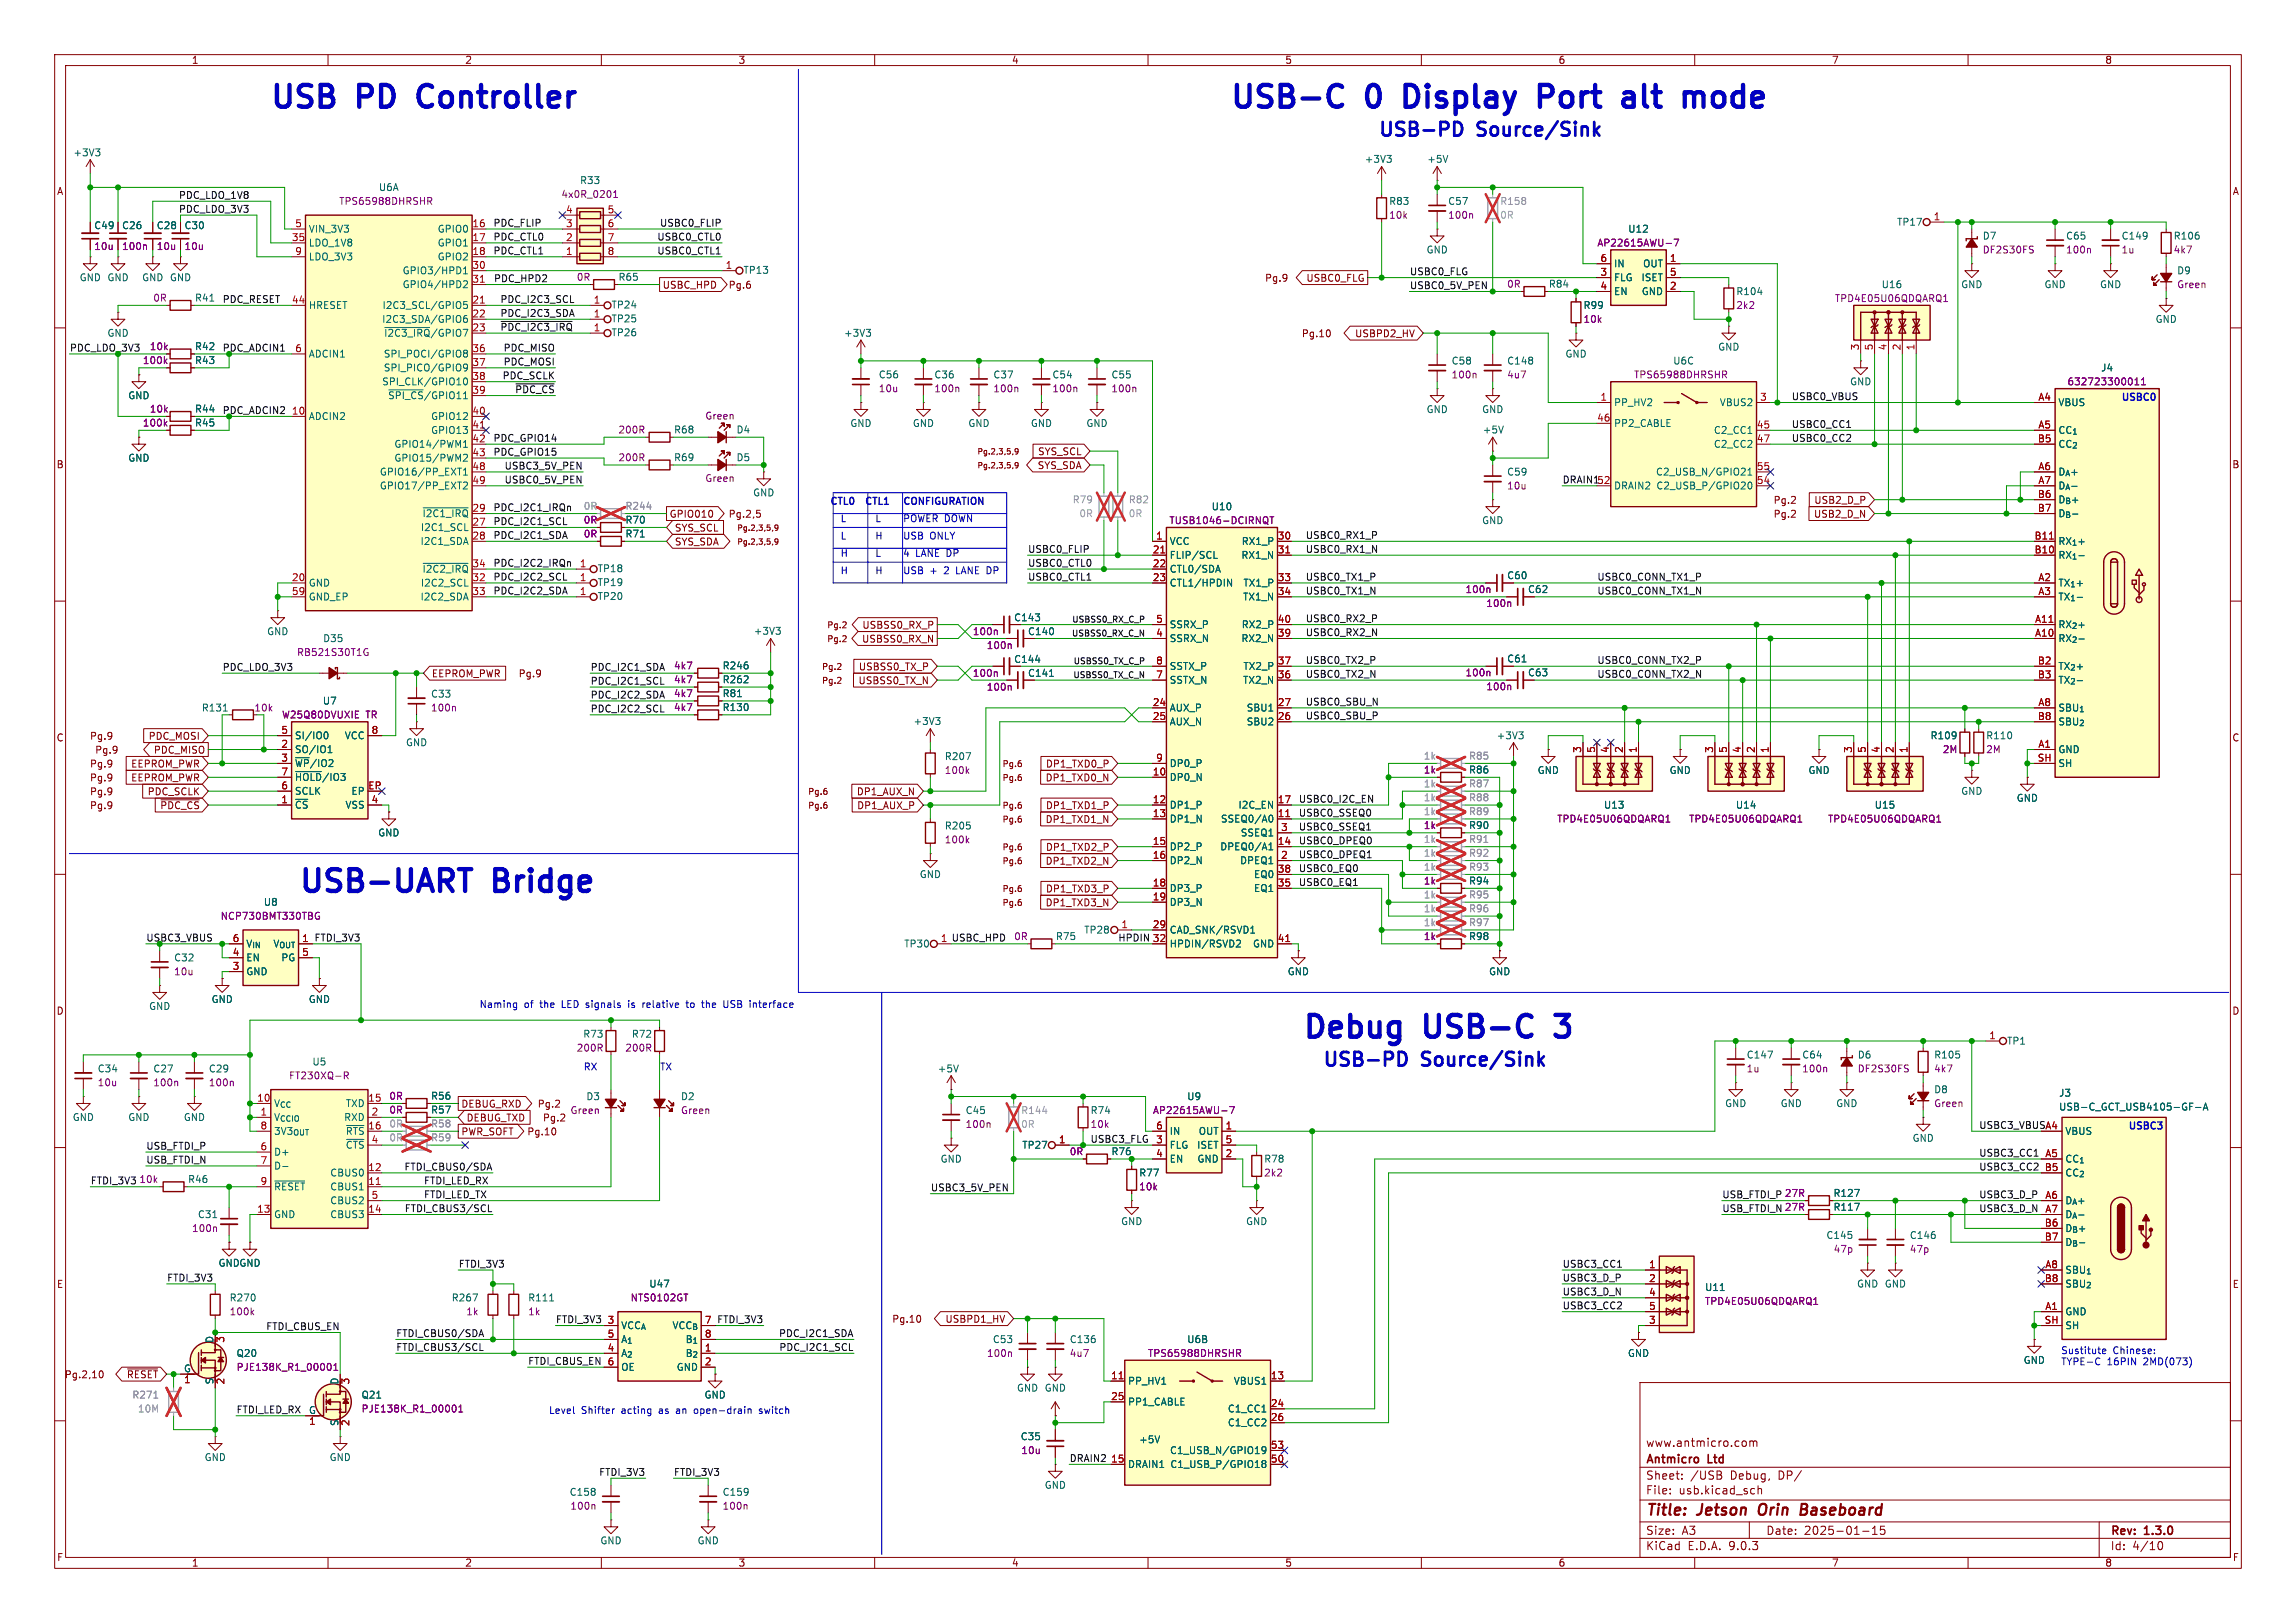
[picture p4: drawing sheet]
<svg xmlns="http://www.w3.org/2000/svg" width="420mm" height="297mm" viewBox="0 0 420 297" stroke-linecap="round" stroke-linejoin="round" font-family="sans-serif">
<defs><g id="words">
<g font-size="5.6" fill="#0000c2">
<text x="48.6" y="20.1">USB</text>
<text x="65.3" y="20.1">PD</text>
<text x="77.9" y="20.1">Controller</text>
<text x="224.8" y="20.1">USB-C</text>
<text x="250.4" y="20.1">0</text>
<text x="258.8" y="20.1">Display</text>
<text x="285" y="20.1">Port</text>
<text x="302" y="20.1">alt</text>
<text x="314.7" y="20.1">mode</text>
<text x="53.9" y="163.6">USB-UART</text>
<text x="90.2" y="163.6">Bridge</text>
<text x="237.5" y="190.2">Debug</text>
<text x="260.5" y="190.2">USB-C</text>
<text x="286.1" y="190.2">3</text>
</g>
<g font-size="3.5" fill="#0000c2">
<text x="251.7" y="25.2">USB-PD</text>
<text x="270.2" y="25.2">Source/Sink</text>
<text x="241.5" y="195.3">USB-PD</text>
<text x="260" y="195.3">Source/Sink</text>
</g>
<g font-size="2.8" fill="#840000">
<text x="301" y="277.9">Title:</text>
<text x="310.6" y="277.9">Jetson</text>
<text x="322.6" y="277.9">Orin</text>
<text x="331" y="277.9">Baseboard</text>
</g>
<g font-size="2.1" fill="#840000">
<text x="301" y="268.2">Antmicro</text>
<text x="301" y="265">www.antmicro.com</text>
<text x="312.5" y="268.2">Ltd</text>
<text x="301" y="273.7">File:</text>
<text x="301" y="271">Sheet:</text>
<text x="307.1" y="273.7">usb.kicad_sch</text>
<text x="309.2" y="271">/USB</text>
<text x="316.6" y="271">Debug,</text>
<text x="325.5" y="271">DP/</text>
<text x="301" y="281.1">Size:</text>
<text x="307.6" y="281.1">A3</text>
<text x="323" y="281.1">Date:</text>
<text x="330" y="281.1">2025-01-15</text>
<text x="386" y="281.3">Rev:</text>
<text x="392.4" y="281.3">1.3.0</text>
<text x="301" y="283.9">KiCad</text>
<text x="308.7" y="283.9">E.D.A.</text>
<text x="316.3" y="283.9">9.0.3</text>
<text x="386" y="283.9">Id:</text>
<text x="390.1" y="283.9">4/10</text>
</g>
<g font-size="1.8" fill="#840000">
<text x="35" y="11.9">1</text>
<text x="85" y="11.9">2</text>
<text x="135" y="11.9">3</text>
<text x="185" y="11.9">4</text>
<text x="235" y="11.9">5</text>
<text x="285" y="11.9">6</text>
<text x="335" y="11.9">7</text>
<text x="385" y="11.9">8</text>
<text x="10.3" y="35.9">A</text>
<text x="408.3" y="35.9">A</text>
<text x="121.1" y="53">USBC_HPD</text>
<text x="133.2" y="53">Pg.6</text>
<text x="231.3" y="51.8">Pg.9</text>
<text x="238.9" y="51.8">USBC0_FLG</text>
<text x="238" y="61.9">Pg.10</text>
<text x="247.8" y="61.9">USBPD2_HV</text>
<text x="189.8" y="83.5">SYS_SCL</text>
<text x="10.3" y="85.9">B</text>
<text x="189.7" y="86">SYS_SDA</text>
<text x="408.2" y="85.9">B</text>
<text x="122.4" y="94.9">GPIO010</text>
<text x="133.2" y="94.9">Pg.2,5</text>
<text x="324.3" y="94.9">Pg.2</text>
<text x="324.3" y="92.4">Pg.2</text>
<text x="331.7" y="94.9">USB2_D_N</text>
<text x="331.8" y="92.4">USB2_D_P</text>
<text x="123.3" y="100">SYS_SDA</text>
<text x="123.3" y="97.5">SYS_SCL</text>
<text x="157.6" y="117.8">USBSS0_RX_N</text>
<text x="157.6" y="115.3">USBSS0_RX_P</text>
<text x="78.9" y="124.1">EEPROM_PWR</text>
<text x="94.8" y="124.1">Pg.9</text>
<text x="156.9" y="125.4">USBSS0_TX_N</text>
<text x="157" y="122.9">USBSS0_TX_P</text>
<text x="10.3" y="135.9">C</text>
<text x="16.4" y="135.6">Pg.9</text>
<text x="27.1" y="135.6">PDC_MOSI</text>
<text x="408.2" y="135.9">C</text>
<text x="16.4" y="143.2">Pg.9</text>
<text x="16.4" y="140.7">Pg.9</text>
<text x="17.3" y="138.1">Pg.9</text>
<text x="23.9" y="143.2">EEPROM_PWR</text>
<text x="23.9" y="140.7">EEPROM_PWR</text>
<text x="28" y="138.1">PDC_MISO</text>
<text x="191.2" y="143.2">DP1_TXD0_N</text>
<text x="191.2" y="140.7">DP1_TXD0_P</text>
<text x="16.4" y="145.7">Pg.9</text>
<text x="16.4" y="148.3">Pg.9</text>
<text x="26.9" y="145.7">PDC_SCLK</text>
<text x="29.2" y="148.3">~{PDC_CS}</text>
<text x="156.6" y="145.7">DP1_AUX_N</text>
<text x="156.7" y="148.3">DP1_AUX_P</text>
<text x="191.2" y="148.3">DP1_TXD1_P</text>
<text x="191.2" y="150.8">DP1_TXD1_N</text>
<text x="191.2" y="155.9">DP1_TXD2_P</text>
<text x="191.2" y="158.4">DP1_TXD2_N</text>
<text x="191.2" y="166.1">DP1_TXD3_N</text>
<text x="191.2" y="163.5">DP1_TXD3_P</text>
<text x="10.3" y="185.9">D</text>
<text x="408.2" y="185.9">D</text>
<text x="84.3" y="202.9">DEBUG_RXD</text>
<text x="98.3" y="202.9">Pg.2</text>
<text x="84.3" y="208">PWR_SOFT</text>
<text x="85.2" y="205.4">DEBUG_TXD</text>
<text x="96.4" y="208">Pg.10</text>
<text x="99.2" y="205.4">Pg.2</text>
<text x="10.3" y="235.9">E</text>
<text x="408.3" y="235.9">E</text>
<text x="163.1" y="242.3">Pg.10</text>
<text x="172.8" y="242.3">USBPD1_HV</text>
<text x="11.7" y="252.4">Pg.2,10</text>
<text x="10.3" y="285.9">F</text>
<text x="35" y="286.9">1</text>
<text x="85" y="286.9">2</text>
<text x="135" y="286.9">3</text>
<text x="185" y="286.9">4</text>
<text x="235" y="286.9">5</text>
<text x="285" y="286.9">6</text>
<text x="335" y="286.9">7</text>
<text x="385" y="286.9">8</text>
<text x="408.3" y="285.9">F</text>
</g>
<g font-size="1.8" fill="#006464">
<text x="13.3" y="28.8">+3V3</text>
<text x="249.6" y="30">+3V3</text>
<text x="261" y="30">+5V</text>
<text x="69.2" y="35.2">U6A</text>
<text x="106" y="33.9">R33</text>
<text x="254" y="37.7">R83</text>
<text x="264.8" y="37.7">C57</text>
<text x="346.9" y="41.5">TP17</text>
<text x="17.1" y="42.1">C49</text>
<text x="22.2" y="42.1">C26</text>
<text x="28.6" y="42.1">C28</text>
<text x="33.7" y="42.1">C30</text>
<text x="56.4" y="42.8">VIN_3V3</text>
<text x="56.4" y="45.3">LDO_1V8</text>
<text x="56.4" y="47.9">LDO_3V3</text>
<text x="80" y="42.8">GPIO0</text>
<text x="80" y="45.3">GPIO1</text>
<text x="80" y="47.9">GPIO2</text>
<text x="260.9" y="46.6">GND</text>
<text x="297.7" y="42.8">U12</text>
<text x="362.6" y="44">D7</text>
<text x="377.8" y="44">C65</text>
<text x="388" y="44">C149</text>
<text x="397.5" y="44">R106</text>
<text x="14.5" y="51.7">GND GND</text>
<text x="25.9" y="51.7">GND GND</text>
<text x="73.6" y="50.4">GPIO3/HPD1</text>
<text x="73.6" y="52.9">GPIO4/HPD2</text>
<text x="113" y="51.6">R65</text>
<text x="135.9" y="50.3">TP13</text>
<text x="283.2" y="52.8">R84</text>
<text x="295.1" y="49.1">IN</text>
<text x="295.1" y="51.7">FLG</text>
<text x="300.2" y="51.7">ISET</text>
<text x="300.5" y="49.1">OUT</text>
<text x="344.1" y="52.9">U16</text>
<text x="358.6" y="52.9">GND</text>
<text x="373.9" y="52.9">GND</text>
<text x="384" y="52.9">GND</text>
<text x="398.2" y="50.4">D9</text>
<text x="35.6" y="55.4">R41</text>
<text x="56.4" y="56.7">HRESET</text>
<text x="69.8" y="59.3">I2C3_SDA/GPIO6</text>
<text x="69.9" y="56.7">I2C3_SCL/GPIO5</text>
<text x="111.8" y="59.2">TP25</text>
<text x="111.8" y="56.7">TP24</text>
<text x="289.6" y="56.7">R99</text>
<text x="295.1" y="54.2">EN</text>
<text x="300.2" y="54.2">GND</text>
<text x="317.5" y="54.2">R104</text>
<text x="394.2" y="59.3">GND</text>
<text x="19.6" y="61.8">GND</text>
<text x="35.6" y="64.3">R42</text>
<text x="56.4" y="65.6">ADCIN1</text>
<text x="70.1" y="65.6">SPI_POCI/GPIO8</text>
<text x="70.2" y="61.8">~{I2C3_IRQ}/GPIO7</text>
<text x="111.8" y="61.7">TP26</text>
<text x="154.3" y="61.8">+3V3</text>
<text x="286.3" y="65.6">GND</text>
<text x="314.2" y="64.4">GND</text>
<text x="35.6" y="66.8">R43</text>
<text x="69.8" y="70.7">SPI_CLK/GPIO10</text>
<text x="70.1" y="68.2">SPI_PICO/GPIO9</text>
<text x="160.7" y="69.4">C56</text>
<text x="170.8" y="69.4">C36</text>
<text x="181.6" y="69.4">C37</text>
<text x="192.4" y="69.4">C54</text>
<text x="203.2" y="69.4">C55</text>
<text x="265.4" y="66.9">C58</text>
<text x="275.6" y="66.9">C148</text>
<text x="306" y="66.9">U6C</text>
<text x="338.3" y="70.7">GND</text>
<text x="384.3" y="68.2">J4</text>
<text x="23.4" y="73.3">GND</text>
<text x="35.6" y="75.7">R44</text>
<text x="56.4" y="77.1">ADCIN2</text>
<text x="70.9" y="73.3">~{SPI_CS}/GPIO11</text>
<text x="78.8" y="77.1">GPIO12</text>
<text x="260.9" y="75.8">GND</text>
<text x="271" y="75.8">GND</text>
<text x="295.1" y="74.5">PP_HV2</text>
<text x="314.5" y="74.5">VBUS2</text>
<text x="376.4" y="74.5">VBUS</text>
<text x="35.6" y="78.2">R45</text>
<text x="72" y="82.1">GPIO14/PWM1</text>
<text x="78.8" y="79.6">GPIO13</text>
<text x="123.2" y="79.5">R68</text>
<text x="134.6" y="79.5">D4</text>
<text x="155.4" y="78.3">GND</text>
<text x="166.9" y="78.3">GND</text>
<text x="177" y="78.3">GND</text>
<text x="188.5" y="78.3">GND</text>
<text x="198.6" y="78.3">GND</text>
<text x="271.1" y="79.5">+5V</text>
<text x="295.1" y="78.3">PP2_CABLE</text>
<text x="313.4" y="79.6">C2_CC1</text>
<text x="313.4" y="82.1">C2_CC2</text>
<text x="376.4" y="79.6">CC_{1}</text>
<text x="376.4" y="82.1">CC_{2}</text>
<text x="23.4" y="84.7">GND</text>
<text x="69.4" y="87.2">GPIO16/PP_EXT1</text>
<text x="69.4" y="89.8">GPIO17/PP_EXT2</text>
<text x="72" y="84.7">GPIO15/PWM2</text>
<text x="123.2" y="84.6">R69</text>
<text x="134.6" y="84.6">D5</text>
<text x="275.6" y="87.2">C59</text>
<text x="295.1" y="89.8">DRAIN2</text>
<text x="302.8" y="87.2">C2_USB_N/GPIO21</text>
<text x="302.9" y="89.8">C2_USB_P/GPIO20</text>
<text x="376.4" y="87.2">D_{A}+</text>
<text x="376.4" y="89.8">D_{A}-</text>
<text x="77.2" y="94.8">~{I2C1_IRQ}</text>
<text x="137.7" y="91">GND</text>
<text x="221.5" y="93.6">U10</text>
<text x="376.4" y="92.3">D_{B}+</text>
<text x="376.4" y="94.8">D_{B}-</text>
<text x="76.8" y="99.9">I2C1_SDA</text>
<text x="76.9" y="97.4">I2C1_SCL</text>
<text x="114.3" y="98.6">R71</text>
<text x="114.3" y="96">R70</text>
<text x="213.9" y="99.9">VCC</text>
<text x="227" y="99.9">RX1_P</text>
<text x="271" y="96.1">GND</text>
<text x="376.4" y="99.9">RX_{1}+</text>
<text x="56.4" y="107.5">GND</text>
<text x="76.9" y="107.5">I2C2_SCL</text>
<text x="77.2" y="105">~{I2C2_IRQ}</text>
<text x="109.2" y="104.9">TP18</text>
<text x="109.2" y="107.5">TP19</text>
<text x="213.9" y="102.5">FLIP/SCL</text>
<text x="213.9" y="105">CTL0/SDA</text>
<text x="213.9" y="107.5">CTL1/HPDIN</text>
<text x="227" y="102.5">RX1_N</text>
<text x="227.3" y="107.5">TX1_P</text>
<text x="275.6" y="106.2">C60</text>
<text x="376.4" y="102.5">RX_{1}-</text>
<text x="376.4" y="107.5">TX_{1}+</text>
<text x="56.4" y="110.1">GND_EP</text>
<text x="76.8" y="110.1">I2C2_SDA</text>
<text x="109.2" y="110">TP20</text>
<text x="185.4" y="113.9">C143</text>
<text x="227.3" y="110.1">TX1_N</text>
<text x="279.4" y="108.7">C62</text>
<text x="376.4" y="110.1">TX_{1}-</text>
<text x="48.8" y="116.4">GND</text>
<text x="59" y="117.7">D35</text>
<text x="137.8" y="116.4">+3V3</text>
<text x="187.9" y="116.4">C140</text>
<text x="213.9" y="115.2">SSRX_P</text>
<text x="213.9" y="117.7">SSRX_N</text>
<text x="227" y="117.7">RX2_N</text>
<text x="227" y="115.2">RX2_P</text>
<text x="376.4" y="115.2">RX_{2}+</text>
<text x="376.4" y="117.7">RX_{2}-</text>
<text x="132.1" y="122.7">R246</text>
<text x="132.1" y="125.2">R262</text>
<text x="185.4" y="121.5">C144</text>
<text x="187.9" y="124.1">C141</text>
<text x="213.9" y="122.8">SSTX_P</text>
<text x="213.9" y="125.3">SSTX_N</text>
<text x="227.3" y="125.3">TX2_N</text>
<text x="227.3" y="122.8">TX2_P</text>
<text x="275.6" y="121.4">C61</text>
<text x="279.4" y="124">C63</text>
<text x="376.4" y="122.8">TX_{2}+</text>
<text x="376.4" y="125.3">TX_{2}-</text>
<text x="36.8" y="130.4">R131</text>
<text x="59" y="129.1">U7</text>
<text x="78.7" y="127.9">C33</text>
<text x="132.1" y="130.3">R130</text>
<text x="132.1" y="127.8">R81</text>
<text x="213.9" y="130.4">AUX_P</text>
<text x="227.9" y="130.4">SBU1</text>
<text x="376.4" y="130.4">SBU_{1}</text>
<text x="53.8" y="135.5">SI/IO0</text>
<text x="63" y="135.5">VCC</text>
<text x="74.2" y="136.8">GND</text>
<text x="167" y="132.9">+3V3</text>
<text x="213.9" y="132.9">AUX_N</text>
<text x="227.9" y="132.9">SBU2</text>
<text x="273.7" y="135.5">+3V3</text>
<text x="353" y="135.5">R109</text>
<text x="363.2" y="135.5">R110</text>
<text x="376.4" y="132.9">SBU_{2}</text>
<text x="53.8" y="138">SO/IO1</text>
<text x="53.8" y="140.6">~{WP}/IO2</text>
<text x="53.8" y="143.1">~{HOLD}/IO3</text>
<text x="172.7" y="139.3">R207</text>
<text x="213.9" y="140.6">DP0_P</text>
<text x="213.9" y="143.1">DP0_N</text>
<text x="268.6" y="141.7">R86</text>
<text x="281.2" y="141.8">GND</text>
<text x="305.3" y="141.8">GND</text>
<text x="330.7" y="141.8">GND</text>
<text x="376.4" y="138">GND</text>
<text x="376.4" y="140.6">SH</text>
<text x="53.8" y="145.6">SCLK</text>
<text x="53.8" y="148.2">~{CS}</text>
<text x="63.1" y="148.2">VSS</text>
<text x="64.2" y="145.6">EP</text>
<text x="213.9" y="148.2">DP1_P</text>
<text x="226.4" y="148.2">I2C_EN</text>
<text x="293.3" y="148.2">U13</text>
<text x="317.4" y="148.2">U14</text>
<text x="342.8" y="148.2">U15</text>
<text x="358.6" y="145.6">GND</text>
<text x="368.8" y="146.9">GND</text>
<text x="69.1" y="153.3">GND</text>
<text x="172.7" y="152">R205</text>
<text x="213.9" y="150.7">DP1_N</text>
<text x="213.9" y="155.8">DP2_P</text>
<text x="223.1" y="155.8">DPEQ0/A1</text>
<text x="223.2" y="150.7">SSEQ0/A0</text>
<text x="226.9" y="153.3">SSEQ1</text>
<text x="268.6" y="151.9">R90</text>
<text x="168.1" y="160.9">GND</text>
<text x="213.9" y="158.3">DP2_N</text>
<text x="226.7" y="158.3">DPEQ1</text>
<text x="229.3" y="160.9">EQ0</text>
<text x="48.2" y="166">U8</text>
<text x="213.9" y="163.4">DP3_P</text>
<text x="213.9" y="166">DP3_N</text>
<text x="229.3" y="163.4">EQ1</text>
<text x="268.6" y="162.1">R94</text>
<text x="45" y="173.6">V_{IN}V_{OUT}</text>
<text x="165.3" y="173.6">TP30</text>
<text x="193" y="172.2">R75</text>
<text x="198.2" y="171">TP28</text>
<text x="213.9" y="171">CAD_SNK/RSVD1</text>
<text x="213.9" y="173.6">HPDIN/RSVD2</text>
<text x="229.1" y="173.6">GND</text>
<text x="268.6" y="172.2">R98</text>
<text x="31.8" y="176.1">C32</text>
<text x="45" y="176.1">EN</text>
<text x="45" y="178.7">GND</text>
<text x="51.4" y="176.1">PG</text>
<text x="235.5" y="178.7">GND</text>
<text x="272.3" y="178.7">GND</text>
<text x="27.2" y="185">GND</text>
<text x="38.6" y="183.7">GND</text>
<text x="56.4" y="183.7">GND</text>
<text x="106.6" y="190.1">R73</text>
<text x="115.5" y="190.1">R72</text>
<text x="367" y="191.4">TP1</text>
<text x="17.8" y="196.4">C34</text>
<text x="27.9" y="196.4">C27</text>
<text x="38.1" y="196.4">C29</text>
<text x="57" y="195.2">U5</text>
<text x="171.4" y="196.4">+5V</text>
<text x="319.4" y="193.9">C147</text>
<text x="329.6" y="193.9">C64</text>
<text x="339.7" y="193.9">D6</text>
<text x="353.7" y="193.9">R105</text>
<text x="50" y="202.8">V_{CC}</text>
<text x="63.2" y="202.8">TXD</text>
<text x="78.7" y="204">R57</text>
<text x="78.7" y="201.4">R56</text>
<text x="107.2" y="201.5">D3</text>
<text x="124.5" y="201.5">D2</text>
<text x="217.1" y="201.5">U9</text>
<text x="315.5" y="202.8">GND</text>
<text x="325.6" y="202.8">GND</text>
<text x="335.8" y="202.8">GND</text>
<text x="353.7" y="200.3">D8</text>
<text x="376.6" y="203.4">USB-C_GCT_USB4105-GF-A</text>
<text x="376.6" y="200.9">J3</text>
<text x="13.2" y="205.3">GND</text>
<text x="23.4" y="205.3">GND</text>
<text x="33.5" y="205.3">GND</text>
<text x="50" y="205.3">V_{CCIO}</text>
<text x="50" y="207.9">3V3_{OUT}</text>
<text x="62.8" y="205.3">RXD</text>
<text x="63.2" y="207.9">~{RTS}</text>
<text x="176.5" y="204.1">C45</text>
<text x="199.4" y="204.1">R74</text>
<text x="213.9" y="207.9">IN</text>
<text x="219.2" y="207.9">OUT</text>
<text x="349.8" y="209.1">GND</text>
<text x="377.7" y="207.9">VBUS</text>
<text x="50" y="211.7">D+</text>
<text x="50" y="214.2">D-</text>
<text x="60.3" y="215.5">CBUS0</text>
<text x="63.2" y="210.4">~{CTS}</text>
<text x="172" y="213">GND</text>
<text x="186.9" y="210.4">TP27</text>
<text x="203.2" y="211.6">R76</text>
<text x="208.3" y="215.5">R77</text>
<text x="213.9" y="210.4">FLG</text>
<text x="213.9" y="213">EN</text>
<text x="218.9" y="210.4">ISET</text>
<text x="218.9" y="213">GND</text>
<text x="231.1" y="213">R78</text>
<text x="377.7" y="213">CC_{1}</text>
<text x="377.7" y="215.5">CC_{2}</text>
<text x="34.3" y="216.7">R46</text>
<text x="50" y="218">~{RESET}</text>
<text x="60.3" y="218">CBUS1</text>
<text x="60.3" y="220.6">CBUS2</text>
<text x="335.3" y="219.2">R127</text>
<text x="335.3" y="221.8">R117</text>
<text x="377.7" y="220.6">D_{A}+</text>
<text x="36.1" y="223.1">C31</text>
<text x="50" y="223.1">GND</text>
<text x="60.3" y="223.1">CBUS3</text>
<text x="205" y="224.4">GND</text>
<text x="227.8" y="224.4">GND</text>
<text x="334" y="226.9">C145</text>
<text x="349.2" y="226.9">C146</text>
<text x="377.7" y="223.1">D_{A}-</text>
<text x="377.7" y="225.7">D_{B}+</text>
<text x="39.9" y="232">GNDGND</text>
<text x="377.7" y="228.2">D_{B}-</text>
<text x="377.7" y="233.3">SBU_{1}</text>
<text x="41.9" y="238.4">R270</text>
<text x="82.5" y="238.4">R267</text>
<text x="96.5" y="238.4">R111</text>
<text x="118.7" y="235.8">U47</text>
<text x="311.8" y="236.4">U11</text>
<text x="339.6" y="235.8">GND GND</text>
<text x="377.7" y="235.8">SBU_{2}</text>
<text x="39.1" y="245.8" transform="rotate(-90 39.1 245.8)">D</text>
<text x="113.5" y="243.4">VCC_{A}</text>
<text x="113.5" y="246">A_{1}</text>
<text x="122.9" y="243.4">VCC_{B}</text>
<text x="125.3" y="246">B_{1}</text>
<text x="181.5" y="246">C53</text>
<text x="195.6" y="246">C136</text>
<text x="217.1" y="246">U6B</text>
<text x="377.7" y="240.9">GND</text>
<text x="377.7" y="243.4">SH</text>
<text x="33.6" y="251.2">G</text>
<text x="43.2" y="248.5">Q20</text>
<text x="113.5" y="248.5">A_{2}</text>
<text x="113.5" y="251.1">OE</text>
<text x="123.7" y="251.1">GND</text>
<text x="125.3" y="248.5">B_{2}</text>
<text x="297.7" y="248.5">GND</text>
<text x="370.1" y="249.8">GND</text>
<text x="39.1" y="253.4" transform="rotate(-90 39.1 253.4)">S</text>
<text x="62" y="253.5" transform="rotate(-90 62 253.5)">D</text>
<text x="66" y="256.1">Q21</text>
<text x="128.8" y="256.1">GND</text>
<text x="185.9" y="254.9">GND GND</text>
<text x="206.2" y="253.6">PP_HV1</text>
<text x="206.2" y="257.4">PP1_CABLE</text>
<text x="225.6" y="253.6">VBUS1</text>
<text x="56.4" y="258.8">G</text>
<text x="62" y="261.1" transform="rotate(-90 62 261.1)">S</text>
<text x="186.6" y="263.7">C35</text>
<text x="224.5" y="258.7">C1_CC1</text>
<text x="224.5" y="261.2">C1_CC2</text>
<text x="37.3" y="267.6">GND</text>
<text x="60.2" y="267.6">GND</text>
<text x="206.2" y="268.8">DRAIN1</text>
<text x="208.3" y="264.3">+5V</text>
<text x="213.9" y="266.3">C1_USB_N/GPIO19</text>
<text x="214" y="268.8">C1_USB_P/GPIO18</text>
<text x="104.1" y="273.9">C158</text>
<text x="132.1" y="273.9">C159</text>
<text x="191" y="272.6">GND</text>
<text x="109.7" y="282.8">GND</text>
<text x="127.5" y="282.8">GND</text>
</g>
<g font-size="1.8" fill="#0f0f0f">
<text x="32.6" y="36.5">PDC_LDO_1V8</text>
<text x="32.6" y="39">PDC_LDO_3V3</text>
<text x="90.2" y="41.6">PDC_FLIP</text>
<text x="120.6" y="41.6">USBC0_FLIP</text>
<text x="90.2" y="46.6">PDC_CTL1</text>
<text x="90.2" y="44.1">PDC_CTL0</text>
<text x="120.1" y="46.6">USBC0_CTL1</text>
<text x="120.1" y="44.1">USBC0_CTL0</text>
<text x="90.3" y="51.7">PDC_HPD2</text>
<text x="257.8" y="53">USBC0_5V_PEN</text>
<text x="257.8" y="50.5">USBC0_FLG</text>
<text x="40.6" y="55.5">PDC_RESET</text>
<text x="91.4" y="55.5">PDC_I2C3_SCL</text>
<text x="91.4" y="58.1">PDC_I2C3_SDA</text>
<text x="91.4" y="60.6">~{PDC_I2C3_IRQ}</text>
<text x="92" y="64.4">PDC_MISO</text>
<text x="91.8" y="69.5">PDC_SCLK</text>
<text x="92" y="67">PDC_MOSI</text>
<text x="94.1" y="72">~{PDC_CS}</text>
<text x="327.7" y="73.3">USBC0_VBUS</text>
<text x="90.2" y="80.9">PDC_GPIO14</text>
<text x="90.2" y="83.5">PDC_GPIO15</text>
<text x="327.7" y="78.4">USBC0_CC1</text>
<text x="327.7" y="80.9">USBC0_CC2</text>
<text x="92.2" y="88.6">USBC0_5V_PEN</text>
<text x="92.2" y="86">USBC3_5V_PEN</text>
<text x="285.8" y="88.6">DRAIN152</text>
<text x="90.2" y="93.6">PDC_I2C1_IRQn</text>
<text x="90.2" y="96.2">PDC_I2C1_SCL</text>
<text x="90.2" y="98.7">PDC_I2C1_SDA</text>
<text x="188" y="101.3">USBC0_FLIP</text>
<text x="238.8" y="101.3">USBC0_RX1_N</text>
<text x="238.8" y="98.7">USBC0_RX1_P</text>
<text x="90.2" y="103.8">PDC_I2C2_IRQn</text>
<text x="90.2" y="106.3">PDC_I2C2_SCL</text>
<text x="188" y="106.3">USBC0_CTL1</text>
<text x="188" y="103.8">USBC0_CTL0</text>
<text x="238.8" y="106.3">USBC0_TX1_P</text>
<text x="292.1" y="106.3">USBC0_CONN_TX1_P</text>
<text x="90.2" y="108.9">PDC_I2C2_SDA</text>
<text x="238.8" y="108.9">USBC0_TX1_N</text>
<text x="238.8" y="114">USBC0_RX2_P</text>
<text x="292.1" y="108.9">USBC0_CONN_TX1_N</text>
<text x="238.8" y="116.5">USBC0_RX2_N</text>
<text x="40.6" y="122.8">PDC_LDO_3V3</text>
<text x="107.9" y="122.8">PDC_I2C1_SDA</text>
<text x="107.9" y="125.4">PDC_I2C1_SCL</text>
<text x="238.8" y="121.6">USBC0_TX2_P</text>
<text x="238.8" y="124.1">USBC0_TX2_N</text>
<text x="292.1" y="121.6">USBC0_CONN_TX2_P</text>
<text x="292.1" y="124.1">USBC0_CONN_TX2_N</text>
<text x="107.9" y="127.9">PDC_I2C2_SDA</text>
<text x="107.9" y="130.5">PDC_I2C2_SCL</text>
<text x="238.8" y="129.2">USBC0_SBU_N</text>
<text x="238.8" y="131.7">USBC0_SBU_P</text>
<text x="237.5" y="149.5">USBC0_SSEQ0</text>
<text x="237.5" y="147">USBC0_I2C_EN</text>
<text x="237.5" y="154.6">USBC0_DPEQ0</text>
<text x="237.5" y="152.1">USBC0_SSEQ1</text>
<text x="237.5" y="159.7">USBC0_EQ0</text>
<text x="237.5" y="157.1">USBC0_DPEQ1</text>
<text x="237.5" y="162.2">USBC0_EQ1</text>
<text x="57.4" y="172.4">FTDI_3V3</text>
<text x="172" y="172.5">1 USBC_HPD</text>
<text x="204.5" y="172.4">HPDIN 32</text>
<text x="199.4" y="209.2">USBC3_FLG</text>
<text x="361.9" y="206.7">USBC3_VBUS A4</text>
<text x="26.7" y="210.5">USB_FTDI_P</text>
<text x="26.7" y="213">USB_FTDI_N</text>
<text x="73.9" y="214.3">FTDI_CBUS0/SDA</text>
<text x="361.9" y="214.3">USBC3_CC2</text>
<text x="361.9" y="211.7">USBC3_CC1</text>
<text x="16.5" y="216.8">FTDI_3V3</text>
<text x="73.9" y="221.9">FTDI_CBUS3/SCL</text>
<text x="77.5" y="219.4">FTDI_LED_TX</text>
<text x="77.5" y="216.8">FTDI_LED_RX</text>
<text x="170.2" y="218.1">USBC3_5V_PEN</text>
<text x="315" y="219.4">USB_FTDI_P 27R</text>
<text x="315" y="221.9">USB_FTDI_N 27R</text>
<text x="361.9" y="219.4">USBC3_D_P</text>
<text x="361.9" y="221.9">USBC3_D_N</text>
<text x="83.8" y="232.1">FTDI_3V3</text>
<text x="285.8" y="232.1">USBC3_CC1</text>
<text x="30.5" y="234.6">FTDI_3V3</text>
<text x="285.8" y="239.7">USBC3_CC2</text>
<text x="285.8" y="237.1">USBC3_D_N</text>
<text x="285.8" y="234.6">USBC3_D_P</text>
<text x="48.6" y="243.5">FTDI_CBUS_EN</text>
<text x="72.4" y="244.8">FTDI_CBUS0/SDA</text>
<text x="101.6" y="242.2">FTDI_3V3</text>
<text x="131.1" y="242.2">FTDI_3V3</text>
<text x="142.4" y="244.8">PDC_I2C1_SDA</text>
<text x="72.4" y="247.3">FTDI_CBUS3/SCL</text>
<text x="96.5" y="249.8">FTDI_CBUS_EN</text>
<text x="142.5" y="247.3">PDC_I2C1_SCL</text>
<text x="43.2" y="258.7">FTDI_LED_RX</text>
<text x="195.6" y="267.6">DRAIN2</text>
<text x="109.5" y="270.2">FTDI_3V3</text>
<text x="123.2" y="270.2">FTDI_3V3</text>
</g>
<g font-size="1.8" fill="#a90000">
<text x="53.9" y="41.7">5</text>
<text x="86.3" y="41.7">16</text>
<text x="103.4" y="41.7">3</text>
<text x="103.4" y="39.1">4</text>
<text x="111.1" y="41.7">6</text>
<text x="111.1" y="39.1">5</text>
<text x="353.6" y="40.4">1</text>
<text x="53.3" y="44.2">35</text>
<text x="53.9" y="46.7">9</text>
<text x="86.3" y="44.2">17</text>
<text x="86.3" y="46.7">18</text>
<text x="103.4" y="46.7">1</text>
<text x="103.4" y="44.2">2</text>
<text x="111.1" y="46.7">8</text>
<text x="111.1" y="44.2">7</text>
<text x="86.3" y="49.3">30</text>
<text x="86.3" y="51.8">31</text>
<text x="132.6" y="49.3">1</text>
<text x="292.7" y="48">6</text>
<text x="292.7" y="50.5">3</text>
<text x="292.7" y="53.1">4</text>
<text x="305.4" y="48">1</text>
<text x="305.4" y="50.5">5</text>
<text x="305.4" y="53.1">2</text>
<text x="53.3" y="55.6">44</text>
<text x="86.3" y="55.6">21</text>
<text x="86.3" y="58.2">22</text>
<text x="108.5" y="58.2">1</text>
<text x="108.5" y="55.6">1</text>
<text x="53.9" y="64.5">6</text>
<text x="86.3" y="60.7">23</text>
<text x="86.3" y="64.5">36</text>
<text x="108.5" y="60.7">1</text>
<text x="340.1" y="64.2" transform="rotate(-90 340.1 64.2)">3</text>
<text x="342.6" y="64.2" transform="rotate(-90 342.6 64.2)">5</text>
<text x="345.2" y="64.2" transform="rotate(-90 345.2 64.2)">4</text>
<text x="347.7" y="64.2" transform="rotate(-90 347.7 64.2)">2</text>
<text x="350.3" y="64.2" transform="rotate(-90 350.3 64.2)">1</text>
<text x="86.3" y="67.1">37</text>
<text x="86.3" y="69.6">38</text>
<text x="53.3" y="75.9">10</text>
<text x="86.3" y="72.1">39</text>
<text x="86.3" y="75.9">40</text>
<text x="292.1" y="77.2">46</text>
<text x="292.7" y="73.4">1</text>
<text x="321.9" y="73.4">3</text>
<text x="372.8" y="73.4">A4</text>
<text x="86.3" y="78.5">41</text>
<text x="86.3" y="81">42</text>
<text x="86.3" y="83.6">43</text>
<text x="321.3" y="78.5">45</text>
<text x="321.3" y="81">47</text>
<text x="372.7" y="81">B5</text>
<text x="372.8" y="78.5">A5</text>
<text x="86.3" y="86.1">48</text>
<text x="86.3" y="88.6">49</text>
<text x="321.3" y="86.1">55</text>
<text x="321.3" y="88.6">54</text>
<text x="372.8" y="86.1">A6</text>
<text x="372.8" y="88.6">A7</text>
<text x="86.3" y="93.7">29</text>
<text x="372.7" y="91.2">B6</text>
<text x="372.7" y="93.7">B7</text>
<text x="86.3" y="96.3">27</text>
<text x="86.3" y="98.8">28</text>
<text x="210.8" y="101.3">21</text>
<text x="211.4" y="98.8">1</text>
<text x="233.6" y="98.8">30</text>
<text x="233.6" y="101.3">31</text>
<text x="372.1" y="98.8">B11</text>
<text x="372.1" y="101.3">B10</text>
<text x="53.3" y="106.4">20</text>
<text x="86.3" y="103.9">34</text>
<text x="86.3" y="106.4">32</text>
<text x="106" y="103.9">1</text>
<text x="106" y="106.4">1</text>
<text x="210.8" y="103.9">22</text>
<text x="210.8" y="106.4">23</text>
<text x="233.6" y="106.4">33</text>
<text x="372.8" y="106.4">A2</text>
<text x="53.3" y="109">59</text>
<text x="86.3" y="109">33</text>
<text x="106" y="109">1</text>
<text x="233.6" y="109">34</text>
<text x="372.8" y="109">A3</text>
<text x="211.4" y="114">5</text>
<text x="211.4" y="116.6">4</text>
<text x="233.6" y="114">40</text>
<text x="233.6" y="116.6">39</text>
<text x="372.2" y="114">A11</text>
<text x="372.2" y="116.6">A10</text>
<text x="211.4" y="121.7">8</text>
<text x="211.4" y="124.2">7</text>
<text x="233.6" y="121.7">37</text>
<text x="233.6" y="124.2">36</text>
<text x="372.7" y="121.7">B2</text>
<text x="372.7" y="124.2">B3</text>
<text x="210.8" y="129.3">24</text>
<text x="210.8" y="131.8">25</text>
<text x="233.6" y="129.3">27</text>
<text x="233.6" y="131.8">26</text>
<text x="372.7" y="131.8">B8</text>
<text x="372.8" y="129.3">A8</text>
<text x="51.4" y="134.4">5</text>
<text x="51.4" y="136.9">2</text>
<text x="67.9" y="134.4">8</text>
<text x="289.3" y="137.9" transform="rotate(-90 289.3 137.9)">3</text>
<text x="291.8" y="137.9" transform="rotate(-90 291.8 137.9)">5</text>
<text x="294.4" y="137.9" transform="rotate(-90 294.4 137.9)">4</text>
<text x="296.9" y="137.9" transform="rotate(-90 296.9 137.9)">2</text>
<text x="299.5" y="137.9" transform="rotate(-90 299.5 137.9)">1</text>
<text x="313.4" y="137.9" transform="rotate(-90 313.4 137.9)">3</text>
<text x="316" y="137.9" transform="rotate(-90 316 137.9)">5</text>
<text x="318.5" y="137.9" transform="rotate(-90 318.5 137.9)">4</text>
<text x="321.1" y="137.9" transform="rotate(-90 321.1 137.9)">2</text>
<text x="323.6" y="137.9" transform="rotate(-90 323.6 137.9)">1</text>
<text x="338.8" y="137.9" transform="rotate(-90 338.8 137.9)">3</text>
<text x="341.4" y="137.9" transform="rotate(-90 341.4 137.9)">5</text>
<text x="343.9" y="137.9" transform="rotate(-90 343.9 137.9)">4</text>
<text x="346.5" y="137.9" transform="rotate(-90 346.5 137.9)">2</text>
<text x="349" y="137.9" transform="rotate(-90 349 137.9)">1</text>
<text x="372.8" y="136.9">A1</text>
<text x="51.4" y="139.4">3</text>
<text x="51.4" y="142">7</text>
<text x="210.8" y="142">10</text>
<text x="211.4" y="139.4">9</text>
<text x="372.6" y="139.4">SH</text>
<text x="51.4" y="144.5">6</text>
<text x="51.4" y="147.1">1</text>
<text x="67.3" y="144.5">EP</text>
<text x="67.9" y="147.1">4</text>
<text x="210.8" y="147.1">12</text>
<text x="210.8" y="149.6">13</text>
<text x="233.6" y="147.1">17</text>
<text x="233.6" y="149.6">11</text>
<text x="210.8" y="154.7">15</text>
<text x="233.6" y="154.7">14</text>
<text x="234.2" y="152.1">3</text>
<text x="210.8" y="157.2">16</text>
<text x="233.6" y="159.8">38</text>
<text x="234.2" y="157.2">2</text>
<text x="210.8" y="162.3">18</text>
<text x="210.8" y="164.8">19</text>
<text x="233.6" y="162.3">35</text>
<text x="42.5" y="172.5">6</text>
<text x="55.2" y="172.5">1</text>
<text x="205" y="169.9">1</text>
<text x="210.8" y="169.9">29</text>
<text x="210.8" y="172.5">32</text>
<text x="233.6" y="172.5">41</text>
<text x="42.5" y="175">4</text>
<text x="42.5" y="177.5">3</text>
<text x="55.2" y="175">5</text>
<text x="363.8" y="190.2">1</text>
<text x="46.9" y="201.7">10</text>
<text x="67.3" y="201.7">15</text>
<text x="47.6" y="204.2">1</text>
<text x="47.6" y="206.8">8</text>
<text x="67.3" y="206.8">16</text>
<text x="67.9" y="204.2">2</text>
<text x="67.9" y="209.3">4</text>
<text x="193.6" y="209.3">1</text>
<text x="211.4" y="206.8">6</text>
<text x="211.4" y="209.3">3</text>
<text x="224.1" y="206.8">1</text>
<text x="224.1" y="209.3">5</text>
<text x="374" y="206.8">A4</text>
<text x="47.6" y="210.6">6</text>
<text x="47.6" y="213.1">7</text>
<text x="67.3" y="214.4">12</text>
<text x="211.4" y="211.8">4</text>
<text x="224.1" y="211.8">2</text>
<text x="373.9" y="214.4">B5</text>
<text x="374" y="211.8">A5</text>
<text x="46.9" y="222">13</text>
<text x="47.6" y="216.9">9</text>
<text x="67.3" y="216.9">11</text>
<text x="67.3" y="222">14</text>
<text x="67.9" y="219.5">5</text>
<text x="374" y="219.5">A6</text>
<text x="374" y="222">A7</text>
<text x="373.9" y="224.5">B6</text>
<text x="373.9" y="227.1">B7</text>
<text x="301.6" y="232.2">1</text>
<text x="374" y="232.2">A8</text>
<text x="301.6" y="234.7">2</text>
<text x="301.6" y="237.2">4</text>
<text x="301.6" y="239.8">5</text>
<text x="373.9" y="234.7">B8</text>
<text x="374" y="239.8">A1</text>
<text x="41.4" y="245.8" transform="rotate(-90 41.4 245.8)">3</text>
<text x="111.1" y="242.3">3</text>
<text x="111.1" y="244.9">5</text>
<text x="128.8" y="242.3">7</text>
<text x="128.8" y="244.9">8</text>
<text x="301.6" y="242.3">3</text>
<text x="373.9" y="242.3">SH</text>
<text x="111.1" y="247.4">4</text>
<text x="111.1" y="249.9">6</text>
<text x="128.8" y="247.4">1</text>
<text x="128.8" y="249.9">2</text>
<text x="33.6" y="253.4">1</text>
<text x="41.4" y="253.4" transform="rotate(-90 41.4 253.4)">2</text>
<text x="64.2" y="253.4" transform="rotate(-90 64.2 253.4)">3</text>
<text x="203.2" y="252.5">11</text>
<text x="203.2" y="256.3">25</text>
<text x="232.4" y="252.5">13</text>
<text x="232.4" y="257.6">24</text>
<text x="56.4" y="261.1">1</text>
<text x="64.2" y="261.1" transform="rotate(-90 64.2 261.1)">2</text>
<text x="232.4" y="260.1">26</text>
<text x="203.2" y="267.7">15</text>
<text x="232.4" y="265.2">53</text>
<text x="232.4" y="267.7">50</text>
</g>
<g font-size="1.8" fill="#840084">
<text x="61.9" y="37.7">TPS65988DHRSHR</text>
<text x="102.6" y="36.4">4x0R_0201</text>
<text x="254" y="40.2">10k</text>
<text x="264.8" y="40.2">100n</text>
<text x="17.1" y="45.9">10u</text>
<text x="22.2" y="45.9">100n</text>
<text x="28.6" y="45.9">10u</text>
<text x="33.7" y="45.9">10u</text>
<text x="292.1" y="45.3">AP22615AWU-7</text>
<text x="362.6" y="46.6">DF2S30FS</text>
<text x="377.8" y="46.6">100n</text>
<text x="388" y="46.6">1u</text>
<text x="397.5" y="46.6">4k7</text>
<text x="105.4" y="51.6">0R</text>
<text x="275.6" y="52.9">0R</text>
<text x="398.2" y="52.9">Green</text>
<text x="27.9" y="55.4">0R</text>
<text x="289.6" y="59.3">10k</text>
<text x="317.5" y="56.7">2k2</text>
<text x="335.5" y="55.5">TPD4E05U06QDQARQ1</text>
<text x="27.3" y="64.3">10k</text>
<text x="26" y="66.8">100k</text>
<text x="160.7" y="72">10u</text>
<text x="170.8" y="72">100n</text>
<text x="181.6" y="72">100n</text>
<text x="192.4" y="72">100n</text>
<text x="203.2" y="72">100n</text>
<text x="265.4" y="69.4">100n</text>
<text x="275.6" y="69.4">4u7</text>
<text x="298.8" y="69.4">TPS65988DHRSHR</text>
<text x="378.1" y="70.7">632723300011</text>
<text x="27.3" y="75.7">10k</text>
<text x="128.9" y="77">Green</text>
<text x="26" y="78.3">100k</text>
<text x="113" y="79.5">200R</text>
<text x="113" y="84.6">200R</text>
<text x="128.9" y="88.4">Green</text>
<text x="275.6" y="89.8">10u</text>
<text x="106.7" y="98.6">0R</text>
<text x="106.7" y="96">0R</text>
<text x="213.8" y="96.1">TUSB1046-DCIRNQT</text>
<text x="268" y="108.7">100n</text>
<text x="271.8" y="111.3">100n</text>
<text x="177.8" y="116.4">100n</text>
<text x="180.4" y="119">100n</text>
<text x="54.2" y="120.2">RB521S30T1G</text>
<text x="123.2" y="122.7">4k7</text>
<text x="123.2" y="125.2">4k7</text>
<text x="177.8" y="124.1">100n</text>
<text x="268" y="124">100n</text>
<text x="51.5" y="131.7">W25Q80DVUXIE</text>
<text x="66.9" y="131.7">TR</text>
<text x="78.7" y="130.4">100n</text>
<text x="123.2" y="127.8">4k7</text>
<text x="123.2" y="130.3">4k7</text>
<text x="180.4" y="126.6">100n</text>
<text x="271.8" y="126.5">100n</text>
<text x="172.7" y="141.8">100k</text>
<text x="260.3" y="141.8">1k</text>
<text x="355.3" y="138">2M</text>
<text x="363.2" y="138">2M</text>
<text x="172.7" y="154.5">100k</text>
<text x="260.3" y="151.9">1k</text>
<text x="284.7" y="150.7">TPD4E05U06QDQARQ1</text>
<text x="308.9" y="150.7">TPD4E05U06QDQARQ1</text>
<text x="334.3" y="150.7">TPD4E05U06QDQARQ1</text>
<text x="260.3" y="162.1">1k</text>
<text x="40.3" y="168.5">NCP730BMT330TBG</text>
<text x="185.4" y="172.2">0R</text>
<text x="260.3" y="172.2">1k</text>
<text x="31.7" y="178.7">10u</text>
<text x="52.8" y="197.7">FT230XQ-R</text>
<text x="105.4" y="192.6">200R</text>
<text x="114.3" y="192.6">200R</text>
<text x="319.4" y="196.4">1u</text>
<text x="329.6" y="196.4">100n</text>
<text x="339.7" y="196.4">DF2S30FS</text>
<text x="353.7" y="196.4">4k7</text>
<text x="17.8" y="199">10u</text>
<text x="27.9" y="199">100n</text>
<text x="38.1" y="199">100n</text>
<text x="71.1" y="204">0R</text>
<text x="71.1" y="201.4">0R</text>
<text x="353.7" y="202.8">Green</text>
<text x="104.3" y="204.1">Green</text>
<text x="124.5" y="204.1">Green</text>
<text x="176.5" y="206.6">100n</text>
<text x="199.4" y="206.6">10k</text>
<text x="210.8" y="204.1">AP22615AWU-7</text>
<text x="195.6" y="211.6">0R</text>
<text x="231.1" y="215.5">2k2</text>
<text x="25.4" y="216.7">10k</text>
<text x="208.3" y="218">10k</text>
<text x="326.4" y="219.2">27R</text>
<text x="326.4" y="221.8">27R</text>
<text x="35" y="225.7">100n</text>
<text x="335.3" y="229.5">47p</text>
<text x="349.2" y="229.5">47p</text>
<text x="115.3" y="238.4">NTS0102GT</text>
<text x="311.8" y="239">TPD4E05U06QDQARQ1</text>
<text x="41.9" y="240.9">100k</text>
<text x="85.2" y="240.9">1k</text>
<text x="96.5" y="240.9">1k</text>
<text x="43.2" y="251.1">PJE138K_R1_00001</text>
<text x="180.4" y="248.5">100n</text>
<text x="195.6" y="248.5">4u7</text>
<text x="209.9" y="248.5">TPS65988DHRSHR</text>
<text x="66" y="258.7">PJE138K_R1_00001</text>
<text x="186.7" y="266.3">10u</text>
<text x="104.2" y="276.5">100n</text>
<text x="132.1" y="276.5">100n</text>
</g>
<g font-size="1.8" fill="#a1a1a1">
<text x="274.3" y="40.2">0R</text>
<text x="106.7" y="93.5">0R</text>
<text x="197.3" y="94.8">0R</text>
<text x="206.4" y="94.8">0R</text>
<text x="260.3" y="139.2">1k</text>
<text x="260.3" y="146.8">1k</text>
<text x="260.3" y="144.3">1k</text>
<text x="260.3" y="149.4">1k</text>
<text x="260.3" y="154.5">1k</text>
<text x="260.3" y="159.5">1k</text>
<text x="260.3" y="157">1k</text>
<text x="260.3" y="167.2">1k</text>
<text x="260.3" y="164.6">1k</text>
<text x="260.3" y="169.7">1k</text>
<text x="71.1" y="206.5">0R</text>
<text x="71.1" y="209.1">0R</text>
<text x="186.7" y="206.6">0R</text>
<text x="25.1" y="258.7">10M</text>
</g>
<g font-size="1.8" fill="#989898">
<text x="274.3" y="37.7">R158</text>
<text x="114.3" y="93.5">R244</text>
<text x="196.1" y="92.3">R79</text>
<text x="206.4" y="92.3">R82</text>
<text x="268.6" y="139.2">R85</text>
<text x="268.6" y="146.8">R88</text>
<text x="268.6" y="144.3">R87</text>
<text x="268.6" y="149.4">R89</text>
<text x="268.6" y="154.4">R91</text>
<text x="268.6" y="159.5">R93</text>
<text x="268.6" y="157">R92</text>
<text x="268.6" y="167.1">R96</text>
<text x="268.6" y="164.6">R95</text>
<text x="268.6" y="169.7">R97</text>
<text x="78.7" y="206.5">R58</text>
<text x="78.7" y="209.1">R59</text>
<text x="186.7" y="204.1">R144</text>
<text x="24.1" y="256.1">R271</text>
</g>
<g font-size="1.8" fill="#009600">
<text x="12.7" y="64.4">PDC_LDO_3V3</text>
<text x="40.6" y="64.4">PDC_ADCIN1</text>
<text x="40.6" y="75.9">PDC_ADCIN2</text>
<text x="46.4" y="130.4">10k</text>
<text x="26.7" y="172.4">USBC3_VBUS</text>
<text x="23.1" y="252.4">~{RESET}</text>
</g>
<g font-size="1.8" fill="#0000c2">
<text x="388" y="73.4">USBC0</text>
<text x="151.8" y="92.5">CTL0</text>
<text x="153.7" y="95.6">L</text>
<text x="158.1" y="92.5">CTL1</text>
<text x="160" y="95.6">L</text>
<text x="165.1" y="92.5">CONFIGURATION</text>
<text x="165.1" y="95.6">POWER DOWN</text>
<text x="153.7" y="98.8">L</text>
<text x="153.7" y="102">H</text>
<text x="160" y="98.8">H</text>
<text x="160" y="102">L</text>
<text x="165.1" y="98.8">USB</text>
<text x="165.1" y="102">4</text>
<text x="167.5" y="102">LANE DP</text>
<text x="170.1" y="98.8">ONLY</text>
<text x="153.7" y="105.2">H</text>
<text x="160" y="105.2">H</text>
<text x="165.1" y="105.2">USB</text>
<text x="170.1" y="105.2">+</text>
<text x="172.8" y="105.2">2</text>
<text x="175.2" y="105.2">LANE DP</text>
<text x="87.6" y="184.5">Naming</text>
<text x="95.9" y="184.5">of</text>
<text x="98.9" y="184.5">the</text>
<text x="103.1" y="184.5">LED signals</text>
<text x="115.6" y="184.5">is</text>
<text x="118.4" y="184.5">relative</text>
<text x="126.7" y="184.5">to</text>
<text x="129.7" y="184.5">the</text>
<text x="133.8" y="184.5">USB</text>
<text x="138.8" y="184.5">interface</text>
<text x="106.7" y="196">RX</text>
<text x="120.6" y="196">TX</text>
<text x="389.3" y="206.8">USBC3</text>
<text x="376.9" y="248">Sustitute</text>
<text x="376.9" y="250">TYPE-C</text>
<text x="385.4" y="250">16PIN</text>
<text x="386.5" y="248">Chinese:</text>
<text x="392.2" y="250">2MD(073)</text>
<text x="100.3" y="258.8">Level</text>
<text x="106.3" y="258.8">Shifter</text>
<text x="113.8" y="258.8">acting</text>
<text x="120.8" y="258.8">as</text>
<text x="124.2" y="258.8">an</text>
<text x="127.7" y="258.8">open-drain</text>
<text x="139.8" y="258.8">switch</text>
</g>
<g font-size="1.5" fill="#0f0f0f">
<text x="196" y="114">USBSS0_RX_C_P</text>
<text x="196" y="116.5">USBSS0_RX_C_N</text>
<text x="196.2" y="124.2">USBSS0_TX_C_N</text>
<text x="196.3" y="121.6">USBSS0_TX_C_P</text>
</g>
<g font-size="1.5" fill="#840000">
<text x="151.2" y="117.7">Pg.2</text>
<text x="151.2" y="115.2">Pg.2</text>
<text x="150.2" y="125.3">Pg.2</text>
<text x="150.2" y="122.8">Pg.2</text>
<text x="183.3" y="140.6">Pg.6</text>
<text x="183.3" y="143.1">Pg.6</text>
<text x="147.7" y="145.6">Pg.6</text>
<text x="147.7" y="148.2">Pg.6</text>
<text x="183.3" y="148.2">Pg.6</text>
<text x="183.3" y="150.7">Pg.6</text>
<text x="183.3" y="155.8">Pg.6</text>
<text x="183.3" y="158.3">Pg.6</text>
<text x="183.3" y="166">Pg.6</text>
<text x="183.3" y="163.4">Pg.6</text>
</g>
<g font-size="1.4" fill="#840000">
<text x="178.7" y="83.4">Pg.2,3,5,9</text>
<text x="178.7" y="85.9">Pg.2,3,5,9</text>
<text x="134.8" y="99.9">Pg.2,3,5,9</text>
<text x="134.8" y="97.3">Pg.2,3,5,9</text>
</g>
</g></defs>
<g fill="none" stroke="#840000" stroke-width=".18">
<path d="M10 10h400v277h-400zM12 12h396v273h-396zM60 10v2M110 10v2M160 10v2M210 10v2M260 10v2M310 10v2M360 10v2M252.7 35.6v.6M252.7 40v.6M10 60h2"/>
<path d="M408 60h2M10 110h2M408 110h2M10 160h2M170.2 156.2v1.3h-1.3l1.3 1.3 1.2-1.3h-1.2M170.2 156.2h.1M408 160h2M337.8 198.1v1.3h-1.3l1.3 1.3 1.3-1.3h-1.3M337.8 198.1h.1M337.8 191.8v1.9M337.8 194.9v2M351.8 191.8v.6"/>
<path d="M351.8 196.2v.7M351.8 198.1v1.9M10 210h2M351.8 204.5v1.2h-1.3l1.3 1.3 1.3-1.3h-1.3M351.8 204.5h.1M351.8 201.3v1.9M408 210h2M300 253h108v32h-108zM10 260h2M300 278.5h108M300 274.5h108M300 268.5h108"/>
<path d="M305.5 273.2v.2M305.5 272.5v.1M307.7 270.5v.2M307.7 269.8v.1M314.6 269.9a.4 .4 0 0 1 .4 .4 .4 .4 0 0 1-.3 .4M314.7 269.3l.2 .2-.2 .3M319.2 263.7l.2 .3v.4l-.2 .3M320 278.5v3M320.1 263.8l.4-.1 .2 .2M320.1 263.7v1M320.7 263.9l.2-.2 .4 .1 .1 .9M320.7 263.9v.8"/>
<path d="M320.8 272.4l.1 .1M320.9 273.3l-.1 .1M321.6 271.9v1.5M321.6 272.5l.2-.1 .4 .1v.9M342.5 279.7l.4-.4v1.5M344.7 279.3h-.7l-.1 .7 .3-.1h.5l.1 .2-.1 .5-.2 .2-.6-.2M384 278.5v6.5M408 260h2M60 285v2M110 285v2M160 285v2M210 285v2"/>
<path d="M260 285v2M300 281.5h108M310 285v2M340.7 280.2h1.2M342.5 280.8h.9M360 285v2M394.7 282.7l.2-.5 .2-.1a.8 .8 0 0 1 .5 .7 .8 .8 0 0 1-.5 .8l-.2-.2-.2-.4"/>
</g>
<path d="M321.9 275.5a1.5 1.5 0 0 0 0 1.6M329.5 276.2h.6M330.1 276.2l.3 .1M330.3 275.2h-.7l-.3 2 1-.1M330.3 276.1l-.2 .1" fill="none" stroke="#840000" stroke-width=".4"/>
<path d="M251.8 36.2h1.8v3.8h-1.8zM338.8 193.2v.3h-2v.4M350.9 192.4h1.8v3.8h-1.8zM350.1 200.2l-.9 .8v-.5v.5h.6h-.6M350.5 201l-1 1.1v-.6v.6h.5h-.5M350.8 201.4h2" fill="none" stroke="#840000" stroke-width=".25"/>
<g fill="#840000" stroke="#840000" stroke-width=".25">
<path d="M337.8 193.5l1 1.6h-2z"/>
<path d="M350.8 199.9h2l-1 1.5z"/>
</g>
<path d="M348.9 194.9l.2 .1M349 195.6l.1 .2-.1 .3" fill="none" stroke="#840084" stroke-width=".18"/>
<path d="M294.6 45.7h10.2v10.2h-10.2z" fill="#ffffc2"/>
<path d="M294.6 45.7h10.2v10.2h-10.2z" fill="none" stroke="#840000" stroke-width=".25"/>
<path d="M292.1 48.3h2.5M292.1 50.8h2.5M292.1 53.3h2.5M304.8 48.3h2.5M304.8 50.8h2.5M304.8 53.3h2.5" fill="none" stroke="#840000" stroke-width=".18"/>
<path d="M304.8 44.5h.9M306.2 43.8h.9l-.6 1.2" fill="none" stroke="#840084" stroke-width=".18"/>
<g fill="#ffffc2">
<path d="M174 196.9l-.8 1.2z"/>
<path d="M174 196.9l.8 1.2z"/>
</g>
<path d="M174 196.9v2.5" fill="none" stroke="#ffffc2" stroke-width=".18"/>
<path d="M262.9 35.6v2M262.9 38.6v2M262.9 41.9v1.3h-1.3l1.3 1.3 1.3-1.3h-1.3M262.9 41.9h.1M174 199.4h.1M174 196.9l-.8 1.2M174 196.9l.8 1.2M174 196.9v2.5" fill="none" stroke="#840000" stroke-width=".18"/>
<path d="M175.3 194.9l-.4 1.3" fill="none" stroke="#006464" stroke-width=".18"/>
<path d="M261.4 37.6h3" fill="none" stroke="#840000" stroke-width=".3"/>
<path d="M261.4 38.6h3" fill="none" stroke="#840000" stroke-width=".33"/>
<path d="M269.2 39.1l.2 .2v.6" fill="none" stroke="#840084" stroke-width=".18"/>
<path d="M312.4 138.4h14v6.4h-14z" fill="#ffffc2"/>
<path d="M316.2 138.4v5.1M318.8 138.4v5.1M321.3 138.4v5.1M323.8 138.4v5.1" fill="none" stroke="#ffffc2" stroke-width=".18"/>
<g fill="#ffffc2">
<path d="M323.2 140.7l1.3 .5-.3-.2h-.7z"/>
<path d="M320.7 140.7l1.2 .5-.2-.2h-.8z"/>
<path d="M318.1 140.7l1.3 .5-.2-.2h-.8z"/>
<path d="M315.6 140.7l1.3 .5-.3-.2h-.8z"/>
<path d="M323.2 139.7h1.3l-.7 1.3z"/>
<path d="M323.8 141l.7 1.2h-1.3z"/>
<path d="M320.7 139.7h1.2l-.6 1.3z"/>
<path d="M321.3 141l.6 1.2h-1.2z"/>
<path d="M318.1 139.7h1.3l-.6 1.3z"/>
<path d="M318.8 141l.6 1.2h-1.3z"/>
<path d="M315.6 139.7h1.3l-.7 1.3z"/>
<path d="M316.2 141l.7 1.2h-1.3z"/>
</g>
<path d="M313.7 138.4v5.1h10.1" fill="none" stroke="#ffffc2" stroke-width=".18"/>
<g fill="#ffffc2" stroke="#ffffc2" stroke-width=".18">
<circle cx="321.3" cy="143.5" r=".25"/>
<circle cx="318.8" cy="143.5" r=".25"/>
<circle cx="316.2" cy="143.5" r=".25"/>
</g>
<g fill="none" stroke="#840000" stroke-width=".25">
<path d="M312.4 138.4h14v6.4h-14zM313.7 138.4v5.1h10.1v-5.1M315.6 139.7h1.3l-.7 1.3zM316.2 138.4v5.1M318.1 139.7h1.3l-.6 1.3zM318.8 138.4v5.1M320.7 139.7h1.2l-.6 1.3zM321.3 138.4v5.1M323.2 139.7h1.3l-.7 1.3zM315.6 140.7l.2 .3h.8l.3 .2M316.2 141l.7 1.2h-1.3zM318.1 140.7l.3 .3h.8l.2 .2"/>
<path d="M318.8 141l.6 1.2h-1.3zM320.7 140.7l.2 .3h.8l.2 .2M321.3 141l.6 1.2h-1.2zM323.2 140.7l.3 .3h.7l.3 .2M323.8 141l.7 1.2h-1.3zM330.8 218.8h3.8v1.8h-3.8z"/>
<circle cx="316.2" cy="143.5" r=".25"/>
<circle cx="318.8" cy="143.5" r=".25"/>
<circle cx="321.3" cy="143.5" r=".25"/>
<circle cx="170.8" cy="172.7" r=".63"/>
</g>
<g fill="none" stroke="#840000" stroke-width=".18">
<path d="M16.5 29.2l-.8 1.3M16.5 29.2l.8 1.3M16.5 29.2v2.6M313.7 135.9v2.5M316.2 135.9v2.5M318.8 135.9v2.5M321.3 135.9v2.5M323.8 135.9v2.5M171.4 172.7h2.6M174 208.3v1.3h-1.3l1.3 1.2 1.3-1.2h-1.3M174 208.3h.1M174 201.9v2.1"/>
<path d="M174 205v2M330.2 219.7h.6M334.6 219.7h.7"/>
</g>
<path d="M328.9 150.4h.7M328.9 149.5l.3-.3v1.2M180.9 205.5l.2 .2v.6" fill="none" stroke="#840084" stroke-width=".18"/>
<path d="M17.5 27.2h.8l-.5 .5M18 27.7l.3 .3v.3l-.3 .2M339.3 217.7h.8l-.5 1.2" fill="none" stroke="#006464" stroke-width=".18"/>
<path d="M172.5 204h3" fill="none" stroke="#840000" stroke-width=".3"/>
<path d="M172.5 205h3" fill="none" stroke="#840000" stroke-width=".33"/>
<path d="M184.5 202.6h1.8v3.8h-1.8z" fill="none" stroke="#a1a1a1" stroke-width=".25"/>
<path d="M185.4 201.9v.7M185.4 206.4v.6" fill="none" stroke="#a1a1a1" stroke-width=".18"/>
<path d="M190.7 203.4h.8" fill="none" stroke="#989898" stroke-width=".18"/>
<path d="M184.1 201.9l2.6 5.1M186.7 201.9l-2.6 5.1" fill="none" stroke="#e12e31" stroke-width=".46"/>
<path d="M288.3 138.4h14v6.4h-14z" fill="#ffffc2"/>
<path d="M292.1 138.4v5.1M294.6 138.4v5.1M297.2 138.4v5.1M299.7 138.4v5.1" fill="none" stroke="#ffffc2" stroke-width=".18"/>
<g fill="#ffffc2">
<path d="M299.1 140.7l.2 .3h.8l.3 .2z"/>
<path d="M296.5 140.7l.3 .3h.8l.2 .2z"/>
<path d="M294 140.7l.3 .3h.7l.3 .2z"/>
<path d="M291.5 140.7l.2 .3h.8l.2 .2z"/>
<path d="M299.1 139.7h1.3l-.7 1.3z"/>
<path d="M299.7 141l.7 1.2h-1.3z"/>
<path d="M296.5 139.7h1.3l-.6 1.3z"/>
<path d="M297.2 141l.6 1.2h-1.3z"/>
<path d="M294 139.7h1.3l-.7 1.3z"/>
<path d="M294.6 141l.7 1.2h-1.3z"/>
<path d="M291.5 139.7h1.2l-.6 1.3z"/>
<path d="M292.1 141l.6 1.2h-1.2z"/>
</g>
<path d="M289.6 138.4v5.1h10.1" fill="none" stroke="#ffffc2" stroke-width=".18"/>
<g fill="#ffffc2" stroke="#ffffc2" stroke-width=".18">
<circle cx="297.2" cy="143.5" r=".25"/>
<circle cx="294.6" cy="143.5" r=".25"/>
<circle cx="292.1" cy="143.5" r=".25"/>
</g>
<g fill="none" stroke="#840000" stroke-width=".25">
<path d="M108.6 51.2h3.8v1.8h-3.8zM31.1 66.4h3.8v1.8h-3.8zM288.3 138.4h14v6.4h-14zM289.6 138.4v5.1h10.1v-5.1M291.5 139.7h1.2l-.6 1.3zM292.1 138.4v5.1M294 139.7h1.3l-.7 1.3zM294.6 138.4v5.1M296.5 139.7h1.3l-.6 1.3zM297.2 138.4v5.1M299.1 139.7h1.3l-.7 1.3zM263.5 141.4h3.8v1.7h-3.8z"/>
<path d="M291.5 140.7l.2 .3h.8l.2 .2M292.1 141l.6 1.2h-1.2zM294 140.7l.3 .3h.7l.3 .2M294.6 141l.7 1.2h-1.3zM296.5 140.7l.3 .3h.8l.2 .2M297.2 141l.6 1.2h-1.3zM299.1 140.7l.2 .3h.8l.3 .2M299.7 141l.7 1.2h-1.3z"/>
<circle cx="111.1" cy="58.4" r=".63"/>
<circle cx="292.1" cy="143.5" r=".25"/>
<circle cx="294.6" cy="143.5" r=".25"/>
<circle cx="297.2" cy="143.5" r=".25"/>
<circle cx="366.4" cy="190.5" r=".63"/>
</g>
<g fill="none" stroke="#840000" stroke-width=".18">
<path d="M107.9 52.1h.7M107.9 58.4h2.6M112.4 52.1h.6M30.5 67.3h.6M34.9 67.3h.7M289.6 135.9v2.5M292.1 135.9v2.5M294.6 135.9v2.5M297.2 135.9v2.5M299.7 135.9v2.5M262.9 142.2h.6M267.3 142.2h.7"/>
<path d="M360.7 141v1.2h-1.3l1.3 1.3 1.2-1.3h-1.2M360.7 141h.1M370.8 142.2v1.3h-1.2l1.2 1.3 1.3-1.3h-1.3M370.8 142.2h.1M363.2 190.5h2.6"/>
</g>
<path d="M30.2 66.1l.3 .4M30.5 65.7l-.4 .5M304.7 150.4h.8M304.7 149.5l.4-.3v1.2" fill="none" stroke="#840084" stroke-width=".18"/>
<path d="M263.5 146.4h3.8v1.8h-3.8zM263.5 143.9h3.8v1.8h-3.8z" fill="none" stroke="#a1a1a1" stroke-width=".25"/>
<path d="M262.9 147.3h.6M262.9 144.8h.6M267.3 147.3h.7M267.3 144.8h.7" fill="none" stroke="#a1a1a1" stroke-width=".18"/>
<path d="M262.9 146.1l5.1 2.4M262.9 143.6l5.1 2.4M268 146.1l-5.1 2.4M268 143.6l-5.1 2.4" fill="none" stroke="#e12e31" stroke-width=".46"/>
<path d="M337.8 138.4h14v6.4h-14z" fill="#ffffc2"/>
<path d="M341.6 138.4v5.1M344.2 138.4v5.1M346.7 138.4v5.1M349.2 138.4v5.1" fill="none" stroke="#ffffc2" stroke-width=".18"/>
<g fill="#ffffc2">
<path d="M348.6 140.7l.3 .3h.7l.3 .2z"/>
<path d="M346.1 140.7l.2 .3h.8l.2 .2z"/>
<path d="M343.5 140.7l.3 .3h.8l.2 .2z"/>
<path d="M341 140.7l.2 .3h.8l.3 .2z"/>
<path d="M348.6 139.7h1.3l-.7 1.3z"/>
<path d="M349.2 141l.7 1.2h-1.3z"/>
<path d="M346.1 139.7h1.2l-.6 1.3z"/>
<path d="M346.7 141l.6 1.2h-1.2z"/>
<path d="M343.5 139.7h1.3l-.6 1.3z"/>
<path d="M344.2 141l.6 1.2h-1.3z"/>
<path d="M341 139.7h1.3l-.7 1.3z"/>
<path d="M341.6 141l.7 1.2h-1.3z"/>
</g>
<path d="M339.1 138.4v5.1h10.1" fill="none" stroke="#ffffc2" stroke-width=".18"/>
<g fill="#ffffc2" stroke="#ffffc2" stroke-width=".18">
<circle cx="346.7" cy="143.5" r=".25"/>
<circle cx="344.2" cy="143.5" r=".25"/>
<circle cx="341.6" cy="143.5" r=".25"/>
</g>
<g fill="none" stroke="#840000" stroke-width=".25">
<path d="M31.1 77.9h3.8v1.7h-3.8zM31.1 63.9h3.8v1.8h-3.8zM31.1 75.3h3.8v1.8h-3.8zM337.8 138.4h14v6.4h-14zM339.1 138.4v5.1h10.1v-5.1M341 139.7h1.3l-.7 1.3zM341.6 138.4v5.1M343.5 139.7h1.3l-.6 1.3zM344.2 138.4v5.1M346.1 139.7h1.2l-.6 1.3zM346.7 138.4v5.1M348.6 139.7h1.3l-.7 1.3z"/>
<path d="M341 140.7l.2 .3h.8l.3 .2M341.6 141l.7 1.2h-1.3zM343.5 140.7l.3 .3h.8l.2 .2M344.2 141l.6 1.2h-1.3zM346.1 140.7l.2 .3h.8l.2 .2M346.7 141l.6 1.2h-1.2zM348.6 140.7l.3 .3h.7l.3 .2M349.2 141l.7 1.2h-1.3z"/>
<circle cx="111.1" cy="55.9" r=".63"/>
<circle cx="111.1" cy="61" r=".63"/>
<circle cx="341.6" cy="143.5" r=".25"/>
<circle cx="344.2" cy="143.5" r=".25"/>
<circle cx="346.7" cy="143.5" r=".25"/>
</g>
<g fill="none" stroke="#840000" stroke-width=".18">
<path d="M252.7 30.5l-.7 1.3M252.7 30.5l.8 1.3M252.7 30.5v2.5M16.5 40.6v2.1M16.5 43.7v2M21.6 40.6v2.1M21.6 43.7v2M107.9 55.9h2.6M30.5 78.7h.6M30.5 64.8h.6M30.5 76.2h.6M34.9 78.7h.7"/>
<path d="M34.9 64.8h.7M34.9 76.2h.7M107.9 61h2.6M339.1 135.9v2.5M341.6 135.9v2.5M344.2 135.9v2.5M346.7 135.9v2.5M349.2 135.9v2.5M317.5 198.1v1.3h-1.3l1.3 1.3 1.3-1.3h-1.3M317.5 198.1h.1M317.5 191.8v2M317.5 194.8v2.1"/>
<path d="M327.7 198.1v1.3h-1.3l1.3 1.3 1.2-1.3h-1.2M327.7 198.1h.1M327.7 191.8v2M327.7 194.8v2.1"/>
</g>
<path d="M26.6 44.8l.2 .2v.7M30.2 77.5l.3 .5M30.5 77.1l-.4 .5M354.3 150.4h.7M354.3 149.5l.3-.3v1.2M334 195.3l.1 .2v.7" fill="none" stroke="#840084" stroke-width=".18"/>
<path d="M15 43.7h3M20.1 42.7h3M316 193.8h3M326.1 193.8h3.1" fill="none" stroke="#840000" stroke-width=".3"/>
<path d="M15 42.7h3M20.1 43.7h3M316 194.8h3M326.1 194.8h3.1" fill="none" stroke="#840000" stroke-width=".33"/>
<path d="M253.7 28.4h.8l-.4 .5M254.2 28.9l.3 .3v.3l-.3 .2M323.4 192.3h.8l-.5 1.3" fill="none" stroke="#006464" stroke-width=".18"/>
<g fill="#ffffc2">
<path d="M262.9 30.5l-.8 1.3z"/>
<path d="M262.9 30.5l.8 1.3z"/>
</g>
<path d="M262.9 30.5v2.5" fill="none" stroke="#ffffc2" stroke-width=".18"/>
<g fill="none" stroke="#840000" stroke-width=".18">
<path d="M262.9 33h.1M262.9 30.5l-.8 1.3M262.9 30.5l.8 1.3M262.9 30.5v2.5M16.5 47v1.3h-1.3l1.3 1.2 1.3-1.2h-1.3M16.5 47h.1M21.6 47v1.3h-1.3l1.3 1.2 1.3-1.2h-1.3M21.6 47h.1M27.9 47v1.3h-1.2l1.2 1.2 1.3-1.2h-1.3M27.9 47h.1M27.9 40.6v2.1M27.9 43.7v2"/>
<path d="M30.5 55.9h.6M33 40.6v2.1M33 43.7v2M34.9 55.9h.7M278.1 53.3h.7M282.6 53.3h.6M25.4 68.6v1.3h-1.3l1.3 1.2 1.3-1.2h-1.3M25.4 68.6h.1M157.5 73.7v1.2h-1.3l1.3 1.3 1.2-1.3h-1.2M157.5 73.7h.1M157.5 62.2v2.6M157.5 67.3v2"/>
<path d="M157.5 70.4v2M157.5 62.2l-.8 1.3M157.5 62.2l.7 1.3M168.9 73.7v1.2h-1.3l1.3 1.3 1.3-1.3h-1.3M168.9 73.7h.1M168.9 67.3v2M168.9 70.4v2M179.1 73.7v1.2h-1.3l1.3 1.3 1.2-1.3h-1.2M179.1 73.7h.1M179.1 67.3v2M179.1 70.4v2M190.5 73.7v1.2h-1.3l1.3 1.3 1.3-1.3h-1.3"/>
<path d="M190.5 73.7h.1M190.5 67.3v2M190.5 70.4v2M200.7 73.7v1.2h-1.3l1.3 1.3 1.2-1.3h-1.2M200.7 73.7h.1M200.7 67.3v2M200.7 70.4v2M273 91.4v1.3h-1.2l1.2 1.3 1.3-1.3h-1.3M273 91.4h.1M271.8 106.7h2M274.8 106.7h2.1M275.6 109.2h2"/>
<path d="M278.6 109.2h2.1M332.7 137.2v1.2h-1.2l1.2 1.3 1.3-1.3h-1.3M332.7 137.2h.1M330.2 222.2h.6M334.6 222.2h.7M341.6 231.1v1.3h-1.2l1.2 1.3 1.3-1.3h-1.3M341.6 231.1h.1M346.7 231.1v1.3h-1.3l1.3 1.3 1.3-1.3h-1.3M346.7 231.1h.1M346.7 224.8v2M346.7 227.8v2.1M372.1 245.1v1.3h-1.3l1.3 1.2 1.3-1.2h-1.3"/>
<path d="M372.1 245.1h.1"/>
</g>
<path d="M264.8 28.4l-.4 1.3M38.4 55.1h.7M158.5 60.3h.7l-.4 .5M159 60.8l.2 .2v.3l-.2 .2M339.3 220.2h.8l-.5 1.3" fill="none" stroke="#006464" stroke-width=".18"/>
<path d="M26.4 43.7h3.1M31.5 43.7h3M156 70.4h3M167.4 69.3h3M177.5 69.3h3.1M189 69.3h3M199.1 69.3h3.1M273.8 105.2v3M277.6 107.7v3M345.2 226.8h3" fill="none" stroke="#840000" stroke-width=".3"/>
<path d="M26.4 42.7h3.1M31.5 42.7h3M156 69.3h3M167.4 70.4h3M177.5 70.4h3.1M189 70.4h3M199.1 70.4h3.1M274.8 105.2v3M278.6 107.7v3M345.2 227.8h3" fill="none" stroke="#840000" stroke-width=".33"/>
<path d="M175.2 70.9l.2 .1v.7M186 70.9l.2 .1v.7M196.8 70.9l.2 .1v.7M207.6 70.9l.2 .1v.7M272.4 107.6l.1 .2v.7M276.2 110.1l.2 .2v.7" fill="none" stroke="#840084" stroke-width=".18"/>
<path d="M31.1 55h3.8v1.8h-3.8zM278.8 52.5h3.8v1.7h-3.8zM330.8 221.4h3.8v1.7h-3.8z" fill="none" stroke="#840000" stroke-width=".25"/>
<path d="M201 90.8h1.8v3.8h-1.8zM203.6 90.8h1.8v3.8h-1.8z" fill="none" stroke="#a1a1a1" stroke-width=".25"/>
<path d="M201.9 90.2v.6M201.9 94.6v.7M204.5 90.2v.6M204.5 94.6v.7" fill="none" stroke="#a1a1a1" stroke-width=".18"/>
<path d="M200.6 90.1l2.6 5.2M203.2 90.1l2.6 5.2M203.2 90.1l-2.6 5.2M205.8 90.1l-2.6 5.2" fill="none" stroke="#e12e31" stroke-width=".46"/>
<g fill="#ffffc2">
<path d="M273 80l-.7 1.3z"/>
<path d="M273 80l.8 1.3z"/>
</g>
<path d="M273 80v2.6" fill="none" stroke="#ffffc2" stroke-width=".18"/>
<g fill="none" stroke="#840000" stroke-width=".18">
<path d="M33 47v1.3h-1.3l1.3 1.2 1.3-1.2h-1.3M33 47h.1M273 82.6h.1M273 80l-.7 1.3M273 80l.8 1.3M273 80v2.6M276.9 135.9l-.8 1.3M276.9 135.9l.7 1.3M276.9 135.9v2.5M283.2 137.2v1.2h-1.3l1.3 1.3 1.3-1.3h-1.3M283.2 137.2h.1M237.5 174v1.3h-1.3l1.3 1.2 1.3-1.2h-1.3"/>
<path d="M237.5 174h.1M262.9 172.7h.6M267.3 172.7h.7M274.3 174v1.3h-1.3l1.3 1.2 1.3-1.2h-1.3M274.3 174h.1M41.9 227.3v1.3h-1.3l1.3 1.3 1.3-1.3h-1.3M41.9 227.3h.1"/>
</g>
<path d="M275 78l-.4 1.2M277.8 133.9h.8l-.4 .5M278.4 134.4l.2 .3v.3l-.2 .2" fill="none" stroke="#006464" stroke-width=".18"/>
<path d="M263.5 171.8h3.8v1.8h-3.8z" fill="none" stroke="#840000" stroke-width=".25"/>
<path d="M263.5 159.1h3.8v1.8h-3.8zM263.5 166.8h3.8v1.7h-3.8zM263.5 169.3h3.8v1.8h-3.8zM263.5 164.2h3.8v1.8h-3.8z" fill="none" stroke="#a1a1a1" stroke-width=".25"/>
<path d="M262.9 167.6h.6M262.9 170.2h.6M262.9 165.1h.6M262.9 160h.6M267.3 167.6h.7M267.3 170.2h.7M267.3 165.1h.7M267.3 160h.7" fill="none" stroke="#a1a1a1" stroke-width=".18"/>
<path d="M262.9 158.8l5.1 2.4M268 158.8l-5.1 2.4M262.9 166.5l5.1 2.3M262.9 169l5.1 2.4M262.9 163.9l5.1 2.4M268 166.5l-5.1 2.3M268 169l-5.1 2.4M268 163.9l-5.1 2.4" fill="none" stroke="#e12e31" stroke-width=".46"/>
<path d="M105.5 38.1h4.9v10.2h-4.9z" fill="#ffffc2"/>
<g fill="none" stroke="#840000" stroke-width=".18">
<path d="M102.9 39.4h3.1M109.9 39.4h3.1M102.9 47h3.1M102.9 44.5h3.1M102.9 41.9h3.1M109.9 47h3.1M109.9 44.5h3.1M109.9 41.9h3.1M132.1 49.5h2.5M262.9 152.4h.6M267.3 152.4h.7M262.9 162.6h.6"/>
<path d="M267.3 162.6h.7M341.6 224.8v2M341.6 227.8v2.1"/>
</g>
<g fill="none" stroke="#840000" stroke-width=".25">
<path d="M105.5 38.1h4.9v10.2h-4.9zM106 38.7h3.9v1.3h-3.9zM106 46.4h3.9v1.2h-3.9zM106 43.8h3.9v1.3h-3.9zM106 41.3h3.9v1.2h-3.9zM263.5 151.5h3.8v1.8h-3.8zM263.5 161.7h3.8v1.7h-3.8z"/>
<circle cx="135.3" cy="49.5" r=".63"/>
</g>
<path d="M112.2 36.1h.8M112.2 35.2l.4-.3v1.2" fill="none" stroke="#840084" stroke-width=".18"/>
<path d="M263.5 149h3.8v1.7h-3.8zM263.5 154.1h3.8v1.7h-3.8zM263.5 156.6h3.8v1.8h-3.8z" fill="none" stroke="#a1a1a1" stroke-width=".25"/>
<path d="M262.9 149.9h.6M262.9 154.9h.6M262.9 157.5h.6M267.3 149.9h.7M267.3 154.9h.7M267.3 157.5h.7" fill="none" stroke="#a1a1a1" stroke-width=".18"/>
<path d="M262.9 148.7l5.1 2.3M262.9 153.8l5.1 2.3M262.9 156.3l5.1 2.4M268 148.7l-5.1 2.3M268 153.8l-5.1 2.3M268 156.3l-5.1 2.4" fill="none" stroke="#e12e31" stroke-width=".46"/>
<path d="M271.4 154.2h.8" fill="none" stroke="#989898" stroke-width=".18"/>
<path d="M340.1 227.8h3.1" fill="none" stroke="#840000" stroke-width=".3"/>
<path d="M340.1 226.8h3.1" fill="none" stroke="#840000" stroke-width=".33"/>
<path d="M213.4 96.5h20.3v78.8h-20.3z" fill="#ffffc2"/>
<g fill="none" stroke="#840000" stroke-width=".25">
<path d="M213.4 96.5h20.3v78.8h-20.3zM188.6 171.8h3.8v1.8h-3.8zM89.3 236.9h1.8v3.8h-1.8zM93.1 236.9h1.8v3.8h-1.8z"/>
<circle cx="203.8" cy="170.2" r=".63"/>
</g>
<g fill="none" stroke="#840000" stroke-width=".18">
<path d="M210.8 99.1h2.6M233.7 99.1h2.5M210.8 101.6h2.6M210.8 104.1h2.6M210.8 106.7h2.6M210.8 114.3h2.6M210.8 116.8h2.6M233.7 101.6h2.5M233.7 106.7h2.5M233.7 114.3h2.5M233.7 116.8h2.5M233.7 109.2h2.5"/>
<path d="M210.8 121.9h2.6M210.8 124.5h2.6M210.8 129.5h2.6M210.8 132.1h2.6M210.8 139.7h2.6M233.7 121.9h2.5M233.7 124.5h2.5M233.7 129.5h2.5M233.7 132.1h2.5M210.8 142.2h2.6M210.8 147.3h2.6M210.8 149.9h2.6"/>
<path d="M210.8 154.9h2.6M210.8 157.5h2.6M233.7 147.3h2.5M233.7 149.9h2.5M233.7 154.9h2.5M233.7 157.5h2.5M233.7 152.4h2.5M188 172.7h.6M192.4 172.7h.6M204.5 170.2h2.5M210.8 162.6h2.6M210.8 165.1h2.6"/>
<path d="M210.8 170.2h2.6M210.8 172.7h2.6M233.7 162.6h2.5M233.7 172.7h2.5M233.7 160h2.5M90.2 236.2v.7M94 236.2v.7M90.2 240.7v.6M94 240.7v.6"/>
</g>
<path d="M222.1 102.2h.6M222.5 104.4h.6M222.8 103.4l.4 1.3M224.6 106l.7 1.3v-1.3M232.1 155.5h.7M232.1 154.6l.4-.4v1.3M232.3 149.2h.1a.68 .68 0 0 1 .4 .6 .68 .68 0 0 1-.4 .6h-.1M226.2 172.1l.5-.1 .2 .4-.8 .9h.8M228.8 170.8h.7M228.8 169.9l.3-.4v1.3M86.5 236.8h.9l-.6 1.3M100.5 238.1h.8" fill="none" stroke="#006464" stroke-width=".18"/>
<path d="M212.3 101.2h.8M235.2 101.2h.7M235.2 149.4h.7M235.2 172.3h.7" fill="none" stroke="#a90000" stroke-width=".18"/>
<path d="M231.6 95.6l.4 .4M231.6 94.6h.1a.81 .81 0 0 1-.1 1.2M232.3 94.6h.7M232.7 94.6v1.2" fill="none" stroke="#840084" stroke-width=".18"/>
<path d="M74.3 206.1h3.8v1.8h-3.8zM74.3 208.7h3.8v1.7h-3.8z" fill="none" stroke="#a1a1a1" stroke-width=".25"/>
<path d="M73.7 207h.6M73.7 209.6h.6M78.1 207h.6M78.1 209.6h.6" fill="none" stroke="#a1a1a1" stroke-width=".18"/>
<path d="M73.6 205.8l5.2 2.4M73.6 208.4l5.2 2.3M78.8 205.8l-5.2 2.4M78.8 208.4l-5.2 2.3" fill="none" stroke="#e12e31" stroke-width=".46"/>
<path d="M55.9 39.4h30.5v72.4h-30.5z" fill="#ffffc2"/>
<path d="M55.9 39.4h30.5v72.4h-30.5zM74.3 203.6h3.8v1.8h-3.8zM197.2 202.6h1.8v3.8h-1.8z" fill="none" stroke="#840000" stroke-width=".25"/>
<g fill="none" stroke="#840000" stroke-width=".18">
<path d="M53.3 41.9h2.6M53.3 44.5h2.6M53.3 47h2.6M53.3 55.9h2.6M86.4 41.9h2.5M86.4 44.5h2.5M86.4 47h2.5M86.4 55.9h2.5M86.4 49.5h2.5M86.4 52.1h2.5M86.4 58.4h2.5M53.3 64.8h2.6"/>
<path d="M53.3 76.2h2.6M86.4 64.8h2.5M86.4 76.2h2.5M86.4 61h2.5M86.4 67.3h2.5M86.4 69.9h2.5M86.4 72.4h2.5M86.4 78.7h2.5M86.4 81.3h2.5M86.4 83.8h2.5M86.4 86.4h2.5M86.4 88.9h2.5"/>
<path d="M86.4 94h2.5M86.4 96.5h2.5M86.4 99.1h2.5M53.3 106.7h2.6M53.3 109.2h2.6M86.4 106.7h2.5M86.4 109.2h2.5M86.4 104.1h2.5M73.7 204.5h.6M78.1 204.5h.6M198.1 201.9v.7M198.1 206.4v.6"/>
</g>
<g fill="none" stroke="#006464" stroke-width=".18">
<path d="M70.4 59.9h8.2M84.8 50.1h.7M84.8 49.2l.3-.4v1.3M84.8 51.5l.5-.1 .2 .3-.8 .9h.8M85.4 57.7l-.4 .1a.86 .86 0 0 0 0 1.2l.4-.1 .1-.4-.2-.3-.4 .1-.1 .2M85.4 55.2h-.6v.6l.2-.1h.4l.1 .2-.1 .4-.1 .2-.5-.2M71.1 71.3h6.3M84.9 69.3l.2-.1a.68 .68 0 0 1 .4 .6 .68 .68 0 0 1-.4 .6l-.3-.5zM85 64.6l-.2-.2 .2-.3h.3l.2 .2-.2 .3M85 64.6l-.2 .3v.3l.2 .1h.4l.1-.2v-.2l-.2-.3M85 64.6h.3M85.5 67.2l-.2 .2-.4-.1-.1-.1v-.3l.2-.3h.3l.2 .3a.84 .84 0 0 1-.4 1h-.2"/>
<path d="M77.4 92.9h8.2M83.7 85.7h.7M84.8 81l.3-.4v1.3M84.8 86l.3-.3v1.2M84.8 83.3l.5-.2 .2 .4-.8 .9h.8M84.8 88.3l.5-.1 .2 .4-.8 .9h.8M84.8 81.9h.7M84.8 86.9h.7M85 97.1h.6M77.4 103.1h8.2M85 107.3h.6"/>
</g>
<path d="M87.9 51.7h.7M87.9 55.5h.7M87.9 78.3h.7" fill="none" stroke="#a90000" stroke-width=".18"/>
<path d="M78.3 36.1h.4l.3 .3-.1 .3-.6 .1M78.6 36.8l.4 .6" fill="none" stroke="#840084" stroke-width=".18"/>
<path d="M213.4 204.5h10.1v10.1h-10.1z" fill="#ffffc2"/>
<path d="M110.9 188.6h1.7v3.8h-1.7zM213.4 204.5h10.1v10.1h-10.1z" fill="none" stroke="#840000" stroke-width=".25"/>
<path d="M271.8 121.9h2M274.8 121.9h2.1M275.6 124.5h2M278.6 124.5h2.1M111.8 188v.6M111.8 192.4v.6M210.8 207h2.6M210.8 209.6h2.6M210.8 212.1h2.6M223.5 207h2.6M223.5 209.6h2.6M223.5 212.1h2.6" fill="none" stroke="#840000" stroke-width=".18"/>
<path d="M272.4 122.8l.1 .2v.7M276.2 125.4l.2 .2v.6M223.5 203.3h1M224.9 202.5h.9l-.6 1.3" fill="none" stroke="#840084" stroke-width=".18"/>
<path d="M273.8 120.4v3M277.6 122.9v3.1" fill="none" stroke="#840000" stroke-width=".3"/>
<path d="M274.8 120.4v3M278.6 122.9v3.1" fill="none" stroke="#840000" stroke-width=".33"/>
<path d="M278.4 121.1h.7" fill="none" stroke="#006464" stroke-width=".18"/>
<g fill="#ffffc2">
<path d="M377.2 204.5h19v40.6h-19z"/>
<path d="M391.7 225l.9 1.6-.9-.9z"/>
<path d="M393.4 225.4v.7l-.8 .8z"/>
</g>
<path d="M386.1 221v7.6M389.9 221v7.6M392.6 223.4v4.3" fill="none" stroke="#ffffc2" stroke-width=".18"/>
<g fill="#ffffc2" stroke="#ffffc2" stroke-width=".18">
<path d="M387.5 220.5a.64 .64 0 0 1 .7-.1 .64 .64 0 0 1 .4 .6h-1.3z"/>
<path d="M386.6 219.6a1.91 1.91 0 0 1 2.1-.4 1.91 1.91 0 0 1 1.2 1.8h-3.8l.2-.8z"/>
<path d="M386.1 228.6h3.8a1.91 1.91 0 0 1-1.9 1.9 1.91 1.91 0 0 1-1.9-1.9z"/>
<path d="M387.3 228.6h1.3a.64 .64 0 0 1-.6 .6 .64 .64 0 0 1-.7-.6z"/>
</g>
<path d="M377.2 204.5h19v40.6h-19zM386.6 219.6a1.91 1.91 0 0 1 2.1-.4 1.91 1.91 0 0 1 1.2 1.8v7.6a1.91 1.91 0 0 1-1.9 1.9 1.91 1.91 0 0 1-1.9-1.9v-7.8l.2-.6zM387.3 221a.64 .64 0 0 1 .7-.7 .64 .64 0 0 1 .6 .7M387.3 228.6a.64 .64 0 0 0 .7 .6 .64 .64 0 0 0 .6-.6M391.7 225v.7l.9 .9M392.6 223.4v4.3M393.4 225.4v.7l-.8 .8" fill="none" stroke="#840000" stroke-width=".25"/>
<g fill="#840000" stroke="#840000" stroke-width=".25">
<path d="M392.6 222.2l.6 1.2h-1.3z"/>
<path d="M391.3 224.3h.7v.7h-.7z"/>
<path d="M387.3 221h1.3v7.6h-1.3z"/>
<path d="M387.5 220.5a.64 .64 0 0 1 .7-.1 .64 .64 0 0 1 .4 .6h-1.3z"/>
<path d="M387.3 228.6h1.3a.64 .64 0 0 1-.6 .6 .64 .64 0 0 1-.7-.6z"/>
<circle cx="393.4" cy="225" r=".28"/>
<circle cx="392.6" cy="227.8" r=".52"/>
</g>
<g fill="none" stroke="#840000" stroke-width=".18">
<path d="M262.9 64.8v2M262.9 67.8v2.1M139.7 86.4v1.2h-1.3l1.3 1.3 1.3-1.3h-1.3M139.7 86.4h.1M29.2 174v2M29.2 177v2.1M40.6 179.1v1.2h-1.2l1.2 1.3 1.3-1.3h-1.3M40.6 179.1h.1M29.2 180.3v1.3h-1.3l1.3 1.3 1.3-1.3h-1.3M29.2 180.3h.1M373.4 207h3.8M373.4 212.1h3.8"/>
<path d="M373.4 214.6h3.8M373.4 219.7h3.8M373.4 222.2h3.8M373.4 224.8h3.8M373.4 227.3h3.8M373.4 232.4h3.8M373.4 234.9h3.8M373.4 240h3.8M373.4 242.6h3.8"/>
</g>
<path d="M400.5 202.5h.5M400.5 201.9h.6M401.6 202.7h1M403 203.1l.4-1.2 .5 1.2M403.1 202.8h.6" fill="none" stroke="#006464" stroke-width=".18"/>
<path d="M263.5 138.8h3.8v1.8h-3.8z" fill="none" stroke="#a1a1a1" stroke-width=".25"/>
<path d="M262.9 139.7h.6M267.3 139.7h.7" fill="none" stroke="#a1a1a1" stroke-width=".18"/>
<path d="M262.9 138.5l5.1 2.4M268 138.5l-5.1 2.4" fill="none" stroke="#e12e31" stroke-width=".46"/>
<path d="M261.4 66.8h3M27.7 176h3" fill="none" stroke="#840000" stroke-width=".3"/>
<path d="M261.4 67.8h3M27.7 177h3" fill="none" stroke="#840000" stroke-width=".33"/>
<path d="M269.8 68.3l.2 .2v.7" fill="none" stroke="#840084" stroke-width=".18"/>
<g fill="#ffffc2">
<path d="M294.6 69.9h26.7v22.8h-26.7z"/>
<path d="M310.4 73.7h1.9z"/>
<path d="M307.6 72l2.8 1.7z"/>
</g>
<g fill="#ffffc2" stroke="#ffffc2" stroke-width=".18">
<circle cx="310.4" cy="73.7" r=".18"/>
<circle cx="307" cy="73.7" r=".18"/>
</g>
<path d="M304.4 73.7h2.6" fill="none" stroke="#ffffc2" stroke-width=".18"/>
<g fill="none" stroke="#840000" stroke-width=".25">
<path d="M294.6 69.9h26.7v22.8h-26.7zM304.4 73.7h2.6M307.6 72l2.8 1.7h1.9M29.8 216.3h3.9v1.8h-3.9zM38.5 236.9h1.8v3.8h-1.8z"/>
<circle cx="307" cy="73.7" r=".18"/>
<circle cx="310.4" cy="73.7" r=".18"/>
</g>
<g fill="none" stroke="#840000" stroke-width=".18">
<path d="M292.1 73.7h2.5M292.1 77.5h2.5M321.3 73.7h2.5M321.3 78.7h2.5M292.1 88.9h2.5M321.3 81.3h2.5M321.3 86.4h2.5M321.3 88.9h2.5M58.4 179.1v1.2h-1.3l1.3 1.3 1.3-1.3h-1.3M58.4 179.1h.1M35.6 194.3v2M35.6 197.4v2"/>
<path d="M29.2 217.2h.6M33.7 217.2h.6M39.4 236.2v.7M41.9 221v2M41.9 224v2.1M45.7 227.3v1.3h-1.3l1.3 1.3 1.3-1.3h-1.3M45.7 227.3h.1M39.4 240.7v.6M299.7 243.8v1.3h-1.3l1.3 1.3 1.3-1.3h-1.3M299.7 243.8h.1"/>
</g>
<path d="M319.7 79.3h.8M319 85.7l.3 .2-.1 .3-.7 .7h.8M319.7 86.9h.8M319.7 86l.4-.3v1.2M319.9 88.3l.1-.1a.68 .68 0 0 1 .5 .6 .68 .68 0 0 1-.5 .7l-.3-.5zM38.9 222.8h.8" fill="none" stroke="#006464" stroke-width=".18"/>
<path d="M315.1 67.9h.5l.2 .2-.1 .4-.6 .1M315.4 68.6l.4 .6M42.5 197.9l.2 .1v.7M39.4 224.5l.2 .2v.7M46.4 239.8l-.5 .4M46.1 240.1l.3 .5" fill="none" stroke="#840084" stroke-width=".18"/>
<path d="M34 196.3h3.1M40.4 223h3" fill="none" stroke="#840000" stroke-width=".3"/>
<path d="M34 197.4h3.1M40.4 224h3" fill="none" stroke="#840000" stroke-width=".33"/>
<path d="M49.5 199.4h17.8v25.4h-17.8z" fill="#ffffc2"/>
<path d="M49.5 199.4h17.8v25.4h-17.8z" fill="none" stroke="#840000" stroke-width=".25"/>
<g fill="none" stroke="#840000" stroke-width=".18">
<path d="M47 201.9h2.5M47 204.5h2.5M47 207h2.5M47 210.8h2.5M47 213.4h2.5M47 217.2h2.5M67.3 201.9h2.5M67.3 204.5h2.5M67.3 207h2.5M67.3 217.2h2.5M67.3 209.6h2.5M67.3 214.6h2.5"/>
<path d="M67.3 219.7h2.5M47 222.2h2.5M67.3 222.2h2.5"/>
</g>
<path d="M50.3 216.1h5.5M51.7 213.5h1M63.4 206h3.2M63.4 208.5h3.2" fill="none" stroke="#006464" stroke-width=".18"/>
<path d="M68.8 216.8h.7" fill="none" stroke="#a90000" stroke-width=".18"/>
<path d="M63 196.8h.6l.1-.2v-.3l-.7-.1v1.2M63.3 196.8l.4 .6" fill="none" stroke="#840084" stroke-width=".18"/>
<path d="M303.5 229.9h6.4v13.9h-6.4z" fill="#ffffc2"/>
<path d="M303.5 232.4h5.1M303.5 234.9h5.1M303.5 237.5h5.1M303.5 240h5.1" fill="none" stroke="#ffffc2" stroke-width=".18"/>
<g fill="#ffffc2">
<path d="M306.3 231.8l-.2 .2v.8l-.3 .2z"/>
<path d="M306.3 234.3l-.2 .3v.7l-.3 .3z"/>
<path d="M306.1 237.1l.2-.2-.5 1.2 .3-.2z"/>
<path d="M306.1 239.6l.2-.2-.5 1.3 .3-.3z"/>
<path d="M304.8 231.8l1.3 .6-1.3 .6z"/>
<path d="M306.1 232.4l1.2-.6v1.2z"/>
<path d="M304.8 234.3l1.3 .6-1.3 .7z"/>
<path d="M306.1 234.9l1.2-.6v1.3z"/>
<path d="M304.8 236.9l1.3 .6-1.3 .6z"/>
<path d="M306.1 237.5l1.2-.6v1.2z"/>
<path d="M304.8 239.4l1.3 .6-1.3 .7z"/>
<path d="M306.1 240l1.2-.6v1.3z"/>
</g>
<path d="M308.6 232.4v10.2h-5.1" fill="none" stroke="#ffffc2" stroke-width=".18"/>
<g fill="#ffffc2" stroke="#ffffc2" stroke-width=".18">
<circle cx="308.6" cy="234.9" r=".25"/>
<circle cx="308.6" cy="237.5" r=".25"/>
<circle cx="308.6" cy="240" r=".25"/>
</g>
<g fill="none" stroke="#840000" stroke-width=".25">
<path d="M303.5 229.9h6.4v13.9h-6.4zM303.5 232.4h5.1v10.2h-5.1M303.5 234.9h5.1M303.5 237.5h5.1M304.8 231.8l1.3 .6-1.3 .6zM304.8 234.3l1.3 .6-1.3 .7zM304.8 236.9l1.3 .6-1.3 .6zM304.8 239.4l1.3 .6-1.3 .7zM306.1 232.4l1.2-.6v1.2zM306.1 234.9l1.2-.6v1.3zM306.1 237.5l1.2-.6v1.2zM306.3 231.8l-.2 .2v.8l-.3 .2"/>
<path d="M306.3 234.3l-.2 .3v.7l-.3 .3M306.3 236.9l-.2 .2v.8l-.3 .2M306.3 239.4l-.2 .2v.8l-.3 .3M303.5 240h5.1M306.1 240l1.2-.6v1.3z"/>
<circle cx="308.6" cy="234.9" r=".25"/>
<circle cx="308.6" cy="237.5" r=".25"/>
<circle cx="308.6" cy="240" r=".25"/>
</g>
<path d="M273 85.1v2M273 88.1v2.1M301 232.4h2.5M301 234.9h2.5M301 237.5h2.5M301 240h2.5M301 242.6h2.5" fill="none" stroke="#840000" stroke-width=".18"/>
<path d="M314.7 236.2h.7" fill="none" stroke="#006464" stroke-width=".18"/>
<path d="M331.8 238.7h.7M331.8 237.8l.3-.4v1.3" fill="none" stroke="#840084" stroke-width=".18"/>
<path d="M271.5 87.1h3.1" fill="none" stroke="#840000" stroke-width=".3"/>
<path d="M271.5 88.1h3.1" fill="none" stroke="#840000" stroke-width=".33"/>
<g fill="#ffffc2">
<path d="M36.8 247v1z"/>
<path d="M36.8 248.4v.5z"/>
<path d="M36.8 248.9v.5z"/>
<path d="M36.8 249.8v.5z"/>
<path d="M36.8 250.3v.5z"/>
</g>
<g fill="#ffffc2" stroke="#ffffc2" stroke-width=".18">
<circle cx="38.1" cy="248.9" r="3.3"/>
<circle cx="39.4" cy="247" r=".13"/>
<circle cx="39.4" cy="250.3" r=".13"/>
<circle cx="39.4" cy="250.8" r=".13"/>
</g>
<path d="M36.8 250.3h2.6" fill="none" stroke="#ffffc2" stroke-width=".18"/>
<path d="M39.9 248.4h1z" fill="#ffffc2"/>
<g fill="none" stroke="#840000" stroke-width=".25">
<path d="M36.3 247.5v4h-2M36.8 248.9h2.6v3.8M36.8 247v1M36.8 248.4v1M36.8 249.8v1M36.8 250.3h2.6M39.2 247h1.2v3.8h-1.2M39.4 245.1v2.4h-2.6M39.9 248.4h1"/>
<circle cx="38.1" cy="248.9" r="3.3"/>
<circle cx="39.4" cy="250.8" r=".13"/>
<circle cx="39.4" cy="250.3" r=".13"/>
<circle cx="39.4" cy="247" r=".13"/>
</g>
<g fill="#840000" stroke="#840000" stroke-width=".25">
<path d="M36.8 248.9l.8-.5v1z"/>
<path d="M40.4 248.4l.5 .8h-1z"/>
</g>
<g fill="none" stroke="#840000" stroke-width=".18">
<path d="M307.3 137.2v1.2h-1.2l1.2 1.3 1.3-1.3h-1.3M307.3 137.2h.1M25.4 194.3v2M25.4 197.4v2M15.2 200.7v1.2h-1.2l1.2 1.3 1.3-1.3h-1.3M15.2 200.7h.1M207 219.7v1.3h-1.3l1.3 1.2 1.3-1.2h-1.3M207 219.7h.1M229.9 219.7v1.3h-1.3l1.3 1.2 1.2-1.2h-1.2M229.9 219.7h.1M33 251.5h2.6M39.4 243.8v2.6"/>
<path d="M39.4 251.5v2.5"/>
</g>
<path d="M32.3 197.9l.2 .1v.7M59.9 249.7l.3-.2a.68 .68 0 0 1 .4 .6 .68 .68 0 0 1-.4 .7l-.3-.3M61.1 250.8h.7M61.1 249.9l.3-.4v1.3" fill="none" stroke="#840084" stroke-width=".18"/>
<path d="M23.9 196.3h3" fill="none" stroke="#840000" stroke-width=".3"/>
<path d="M23.9 197.4h3" fill="none" stroke="#840000" stroke-width=".33"/>
<g fill="#ffffc2">
<path d="M205.7 248.9h26.7v22.9h-26.7z"/>
<path d="M221.7 252.7h1.9z"/>
<path d="M218.9 251.1l2.8 1.6z"/>
</g>
<g fill="#ffffc2" stroke="#ffffc2" stroke-width=".18">
<circle cx="221.7" cy="252.7" r=".18"/>
<circle cx="218.3" cy="252.7" r=".18"/>
</g>
<path d="M215.8 252.7h2.5" fill="none" stroke="#ffffc2" stroke-width=".18"/>
<g fill="none" stroke="#840000" stroke-width=".25">
<path d="M205.7 248.9h26.7v22.9h-26.7zM215.8 252.7h2.5M218.9 251.1l2.8 1.6h1.9"/>
<circle cx="218.3" cy="252.7" r=".18"/>
<circle cx="221.7" cy="252.7" r=".18"/>
</g>
<path d="M316.2 59.7v1.3h-1.2l1.2 1.2 1.3-1.2h-1.3M316.2 59.7h.1M203.2 252.7h2.5M203.2 256.5h2.5M232.4 252.7h2.5M232.4 257.8h2.5M203.2 268h2.5M232.4 260.3h2.5M232.4 265.4h2.5M232.4 268h2.5" fill="none" stroke="#840000" stroke-width=".18"/>
<path d="M230.8 258.4h.8M231.1 267.8l-.3-.2 .3-.3h.2l.3 .2-.3 .3M231.1 267.8l-.3 .3 .1 .3 .2 .1h.3l.2-.2v-.2l-.3-.3M231.1 267.8h.2M231.6 265.3l-.3 .2h-.3l-.2-.2v-.3l.3-.3h.2l.3 .3a.84 .84 0 0 1-.4 1h-.2" fill="none" stroke="#006464" stroke-width=".18"/>
<path d="M204.7 252.3h.7" fill="none" stroke="#a90000" stroke-width=".18"/>
<path d="M226.2 247h.5l.2 .2-.1 .4h-.6M226.5 247.6l.4 .6" fill="none" stroke="#840084" stroke-width=".18"/>
<path d="M375.9 71.1h19.1v71.1h-19.1z" fill="#ffffc2"/>
<circle cx="392.2" cy="106.9" r=".28" fill="#ffffc2" stroke="#ffffc2" stroke-width=".18"/>
<g fill="#ffffc2">
<path d="M391.3 104.1l.6 1.2h-1.2z"/>
<path d="M390.4 106.9l.9 1.6-.9-.9z"/>
<path d="M392.2 107.3v.7l-.9 .8z"/>
</g>
<path d="M391.3 105.3v4.3" fill="none" stroke="#ffffc2" stroke-width=".18"/>
<circle cx="391.3" cy="109.7" r=".52" fill="#ffffc2" stroke="#ffffc2" stroke-width=".18"/>
<path d="M390 106.2h.8v.7h-.8z" fill="#ffffc2"/>
<path d="M388.6 102.9v7.6" fill="none" stroke="#ffffc2" stroke-width=".18"/>
<path d="M386.1 102.9h1.2v7.6h-1.2z" fill="#ffffc2"/>
<g fill="#ffffc2" stroke="#ffffc2" stroke-width=".18">
<path d="M386.3 102.4a.64 .64 0 0 1 .7-.1 .64 .64 0 0 1 .3 .6h-1.2z"/>
<path d="M385.4 101.5a1.91 1.91 0 0 1 2-.4 1.91 1.91 0 0 1 1.2 1.8h-3.8l.2-.8z"/>
<path d="M384.8 110.5h3.8a1.91 1.91 0 0 1-1.9 1.9 1.91 1.91 0 0 1-1.9-1.9z"/>
<path d="M386.1 110.5h1.2a.64 .64 0 0 1-.6 .6 .64 .64 0 0 1-.6-.6z"/>
</g>
<path d="M384.8 102.9v7.6" fill="none" stroke="#ffffc2" stroke-width=".18"/>
<g fill="none" stroke="#840000" stroke-width=".25">
<path d="M287.4 55.2h1.8v3.9h-1.8zM315.3 52.7h1.8v3.8h-1.8zM395.4 42.5h1.7v3.9h-1.7zM375.9 71.1h19.1v71.1h-19.1zM385.4 101.5a1.91 1.91 0 0 1 2-.4 1.91 1.91 0 0 1 1.2 1.8v7.6a1.91 1.91 0 0 1-1.9 1.9 1.91 1.91 0 0 1-1.9-1.9v-7.8l.2-.6zM386.1 102.9h1.2v7.6h-1.2zM386.1 102.9a.64 .64 0 0 1 .6-.7 .64 .64 0 0 1 .6 .7M386.1 110.5a.64 .64 0 0 0 .6 .6 .64 .64 0 0 0 .6-.6M390 106.2h.8v.7h-.8zM390.4 106.9v.7l.9 .9M391.3 104.1l.6 1.2h-1.2zM391.3 105.3v4.3"/>
<path d="M392.2 107.3v.7l-.9 .8M42.5 129.9h3.9v1.8h-3.9zM119.8 188.6h1.7v3.8h-1.7zM110.7 202.7h2.1M113 202.3l1 1v-.5v.5h-.5h.5M113.4 201.4l.9 .9v-.5v.5h-.5h.5M119.6 202.7h2.1M121.9 202.3l1 1v-.5v.5h-.5h.5M122.3 201.4l.9 .9v-.5v.5h-.5h.5M198.8 211.2h3.8v1.8h-3.8zM206.1 214h1.8v3.8h-1.8zM229 211.5h1.8v3.8h-1.8z"/>
<circle cx="391.3" cy="109.7" r=".52"/>
<circle cx="392.2" cy="106.9" r=".28"/>
<circle cx="192.4" cy="209.5" r=".63"/>
</g>
<g fill="none" stroke="#840000" stroke-width=".18">
<path d="M288.3 54.6v.6M288.3 59.1v.6M316.2 52.1v.6M316.2 56.5v.7M396.2 41.9v.6M396.2 46.4v.6M273 64.8v2M273 67.8v2.1M288.3 61v1.2h-1.3l1.3 1.3 1.3-1.3h-1.3M288.3 61h.1M372.1 73.7h3.8M372.1 78.7h3.8"/>
<path d="M372.1 81.3h3.8M372.1 86.4h3.8M372.1 88.9h3.8M372.1 91.4h3.8M372.1 94h3.8M372.1 99.1h3.8M372.1 101.6h3.8M372.1 106.7h3.8M372.1 109.2h3.8M372.1 114.3h3.8M372.1 116.8h3.8M41.9 130.8h.6"/>
<path d="M372.1 121.9h3.8M372.1 124.5h3.8M372.1 129.5h3.8M372.1 132.1h3.8M372.1 137.2h3.8M372.1 139.7h3.8M15.2 194.3v2M15.2 197.4v2M111.8 199.4v1.9M120.6 188v.6M120.6 192.4v.6M120.6 199.4v1.9"/>
<path d="M25.4 200.7v1.2h-1.3l1.3 1.3 1.3-1.3h-1.3M25.4 200.7h.1M35.6 200.7v1.2h-1.3l1.3 1.3 1.2-1.3h-1.2M35.6 200.7h.1M111.8 202.6v1.9M120.6 202.6v1.9M193 209.6h2.6M198.1 212.1h.7M202.6 212.1h.6M207 213.4v.6M207 217.8v.6M229.9 210.8v.7"/>
<path d="M229.9 215.3v.6M111.8 278.1v1.3h-1.3l1.3 1.3 1.2-1.3h-1.2M111.8 278.1h.1M111.8 271.8v2M111.8 274.8v2.1"/>
</g>
<path d="M374.9 98.6h.7" fill="none" stroke="#a90000" stroke-width=".18"/>
<path d="M390.5 70.4h.8M390.5 69.5l.4-.3v1.2M391.7 70.4h.8M391.7 69.5l.4-.3v1.2M108.6 275.3l.2 .2v.7" fill="none" stroke="#840084" stroke-width=".18"/>
<path d="M271.5 66.8h3.1M13.7 197.4h3.1M110.2 273.8h3.1" fill="none" stroke="#840000" stroke-width=".3"/>
<path d="M271.5 67.8h3.1M13.7 196.3h3.1M110.2 274.8h3.1" fill="none" stroke="#840000" stroke-width=".33"/>
<path d="M321.5 53.5h.8M40.9 130.1h.7" fill="none" stroke="#006464" stroke-width=".18"/>
<g fill="#840000" stroke="#840000" stroke-width=".25">
<path d="M119.6 201.2h2.1l-1.1 1.5z"/>
<path d="M110.7 201.2h2.1l-1 1.5z"/>
</g>
<path d="M113 240h15.3v12.7h-15.3z" fill="#ffffc2"/>
<path d="M113 240h15.3v12.7h-15.3z" fill="none" stroke="#840000" stroke-width=".25"/>
<path d="M25.4 80v1.3h-1.3l1.3 1.3 1.3-1.3h-1.3M25.4 80h.1M110.5 242.6h2.5M110.5 245.1h2.5M110.5 247.6h2.5M110.5 250.2h2.5M128.3 242.6h2.5M128.3 245.1h2.5M128.3 247.6h2.5M128.3 250.2h2.5" fill="none" stroke="#840000" stroke-width=".18"/>
<path d="M125.1 236.8h.7" fill="none" stroke="#840084" stroke-width=".18"/>
<g fill="#ffffc2">
<path d="M193 256.5l-.7 1.3z"/>
<path d="M193 256.5l.8 1.3z"/>
</g>
<path d="M193 256.5v2.6" fill="none" stroke="#ffffc2" stroke-width=".18"/>
<g fill="none" stroke="#840000" stroke-width=".18">
<path d="M21.6 57.2v1.2h-1.3l1.3 1.3 1.3-1.3h-1.3M21.6 57.2h.1M118.1 80h.6M118.1 85.1h.6M122.6 80h.6M122.6 85.1h.6M129.5 80h1.9M129.5 85.1h1.9M132.7 80h1.9M132.7 85.1h1.9M359.4 133.4v.6M359.4 137.8v.6"/>
<path d="M361.9 133.4v.6M361.9 137.8v.6M73.7 201.9h.6M78.1 201.9h.6M130.8 251.5v1.2h-1.3l1.3 1.3 1.3-1.3h-1.3M130.8 251.5h.1M188 250.2v1.3h-1.3l1.3 1.2 1.2-1.2h-1.2M188 250.2h.1M193 259.1h.1M193 250.2v1.3h-1.2l1.2 1.2 1.3-1.2h-1.3M193 250.2h.1M193 256.5l-.7 1.3"/>
<path d="M193 256.5l.8 1.3M193 243.8v2.1M193 246.9v2M193 256.5v2.6M39.4 262.9v1.3h-1.3l1.3 1.2 1.2-1.2h-1.2M39.4 262.9h.1M62.2 262.9v1.3h-1.2l1.2 1.2 1.3-1.2h-1.3M62.2 262.9h.1M129.5 278.1v1.3h1.3l-1.3 1.3-1.2-1.3h1.2M129.5 278.1h.1M129.5 271.8v2M129.5 274.8v2.1"/>
<path d="M193 268v1.2h-1.2l1.2 1.3 1.3-1.3h-1.3M193 268h.1M193 261.6v2.1M193 264.7v2"/>
</g>
<path d="M212.1 262.8l-.4 1.2" fill="none" stroke="#006464" stroke-width=".18"/>
<path d="M118.7 79.1h3.9v1.8h-3.9zM132.5 77.5v.5v-.5h-.5h.5l-.9 .9M132.8 79v2M133.5 77.7v.5v-.5h-.5h.5l-1 1M118.7 84.2h3.9v1.8h-3.9zM132.5 82.6v.5v-.5h-.5h.5l-.9 .8M132.8 84.1v2M133.5 82.8v.5v-.5h-.5h.5l-1 1M358.5 134h1.8v3.8h-1.8zM361.1 134h1.7v3.8h-1.7zM74.3 201h3.8v1.8h-3.8z" fill="none" stroke="#840000" stroke-width=".25"/>
<g fill="#840000" stroke="#840000" stroke-width=".25">
<path d="M131.3 84.1l1.5 1-1.5 1z"/>
<path d="M131.3 79l1.5 1-1.5 1z"/>
</g>
<path d="M191.5 245.9h3.1M128 273.8h3.1M191.5 264.7h3.1" fill="none" stroke="#840000" stroke-width=".3"/>
<path d="M191.5 246.9h3.1M128 274.8h3.1M191.5 263.7h3.1" fill="none" stroke="#840000" stroke-width=".33"/>
<path d="M272.2 36.2h1.7v3.8h-1.7zM30.9 254.6h1.7v3.8h-1.7z" fill="none" stroke="#a1a1a1" stroke-width=".25"/>
<path d="M273 35.6v.6M273 40v.6M31.7 254v.6M31.7 258.4v.7" fill="none" stroke="#a1a1a1" stroke-width=".18"/>
<path d="M271.8 35.5l2.5 5.2M274.3 35.5l-2.5 5.2M30.5 254l2.5 5.1M33 254l-2.5 5.1" fill="none" stroke="#e12e31" stroke-width=".46"/>
<path d="M136.5 275.3l.2 .2v.7" fill="none" stroke="#840084" stroke-width=".18"/>
<path d="M28.1 255.8h.8" fill="none" stroke="#989898" stroke-width=".18"/>
<g fill="#ffffc2">
<path d="M59.7 254.6v1.1z"/>
<path d="M59.7 256v.5z"/>
<path d="M59.7 256.5v.5z"/>
<path d="M59.7 257.4v.5z"/>
<path d="M59.7 257.9v.5z"/>
</g>
<g fill="#ffffc2" stroke="#ffffc2" stroke-width=".18">
<circle cx="61" cy="256.5" r="3.3"/>
<circle cx="62.2" cy="254.6" r=".13"/>
<circle cx="62.2" cy="257.9" r=".13"/>
<circle cx="62.2" cy="258.4" r=".13"/>
</g>
<path d="M59.7 257.9h2.5" fill="none" stroke="#ffffc2" stroke-width=".18"/>
<path d="M62.7 256h1.1z" fill="#ffffc2"/>
<g fill="none" stroke="#840000" stroke-width=".25">
<path d="M361.7 43.3v.4h-2v.4M394.6 50.3l-.9 .9v-.5v.5h.5h-.5M395 51.2l-1 1v-.5v.5h.5h-.5M395.2 51.6h2.1M59.2 255.1v4h-2.1M59.7 256.5h2.5v3.8M59.7 254.6v1.1M59.7 256v1M59.7 257.4v1M59.7 257.9h2.5M62.1 254.6h1.1v3.8h-1.1M62.2 252.7v2.4h-2.5"/>
<path d="M62.7 256h1.1"/>
<circle cx="61" cy="256.5" r="3.3"/>
<circle cx="62.2" cy="254.6" r=".13"/>
<circle cx="62.2" cy="258.4" r=".13"/>
<circle cx="62.2" cy="257.9" r=".13"/>
</g>
<g fill="#840000" stroke="#840000" stroke-width=".25">
<path d="M59.7 256.5l.8-.5v1z"/>
<path d="M63.2 256l.6 .8h-1.1z"/>
<path d="M360.7 43.7l1 1.5h-2z"/>
<path d="M395.2 50h2.1l-1.1 1.6z"/>
</g>
<g fill="none" stroke="#840000" stroke-width=".18">
<path d="M360.7 48.3v1.2h-1.3l1.3 1.3 1.2-1.3h-1.2M360.7 48.3h.1M360.7 41.9v1.9M360.7 45.1v1.9M375.9 48.3v1.2h-1.3l1.3 1.3 1.3-1.3h-1.3M375.9 48.3h.1M375.9 41.9v2M375.9 45v2M386.1 48.3v1.2h-1.3l1.3 1.3 1.2-1.3h-1.2M386.1 48.3h.1M386.1 41.9v2M386.1 45v2"/>
<path d="M396.2 54.6v1.3h-1.2l1.2 1.3 1.3-1.3h-1.3M396.2 54.6h.1M396.2 48.3v1.9M396.2 51.4v1.9M262.9 71.1v1.3h-1.3l1.3 1.3 1.3-1.3h-1.3M262.9 71.1h.1M273 71.1v1.3h-1.2l1.2 1.3 1.3-1.3h-1.3M273 71.1h.1M55.9 259.1h2.5M62.2 251.5v2.5M62.2 259.1v2.5"/>
</g>
<path d="M371.8 45l.1 .1M371.8 45.8l.1 .1-.1 .3M382.2 45.5l.2 .1v.7M82.8 257.4l.2-.3a.68 .68 0 0 1 .5 .7 .68 .68 0 0 1-.5 .6l-.2-.3M83.9 258.4h.7M83.9 257.5l.4-.4v1.3" fill="none" stroke="#840084" stroke-width=".18"/>
<path d="M374.4 43.9h3M384.6 45h3" fill="none" stroke="#840000" stroke-width=".3"/>
<path d="M374.4 45h3M384.6 43.9h3" fill="none" stroke="#840000" stroke-width=".33"/>
<path d="M44.4 170.2h10.2v10.1h-10.2z" fill="#ffffc2"/>
<g fill="none" stroke="#840000" stroke-width=".25">
<path d="M44.4 170.2h10.2v10.1h-10.2z"/>
<circle cx="352.4" cy="40.6" r=".63"/>
</g>
<path d="M353.1 40.6h2.5M340.4 66v1.3h-1.3l1.3 1.3 1.2-1.3h-1.2M340.4 66h.1M41.9 172.7h2.5M41.9 175.3h2.5M41.9 177.8h2.5M54.6 175.3h2.5" fill="none" stroke="#840000" stroke-width=".18"/>
<path d="M58.2 167.7h.3l-.1 .5h-.5l-.2-.3M58.4 167h-.5l-.2 .3" fill="none" stroke="#840084" stroke-width=".18"/>
<path d="M339.1 55.9h14v6.3h-14z" fill="#ffffc2"/>
<path d="M342.9 57.2v5M345.4 57.2v5M348 57.2v5M350.5 57.2v5" fill="none" stroke="#ffffc2" stroke-width=".18"/>
<g fill="#ffffc2">
<path d="M349.9 59.9l1.3-.5-.3 .3h-.8z"/>
<path d="M347.3 59.9l.3-.2h.8l.2-.3z"/>
<path d="M344.8 59.9l.3-.2h.7l.3-.3z"/>
<path d="M342.5 59.7h.8l.2-.3-1.2 .5z"/>
<path d="M350.5 59.7l.7 1.3h-1.3z"/>
<path d="M349.9 58.4h1.3l-.7 1.3z"/>
<path d="M348 59.7l.6 1.3h-1.3z"/>
<path d="M347.3 58.4h1.3l-.6 1.3z"/>
<path d="M345.4 59.7l.7 1.3h-1.3z"/>
<path d="M344.8 58.4h1.3l-.7 1.3z"/>
<path d="M342.9 59.7l.6 1.3h-1.2z"/>
<path d="M342.3 58.4h1.2l-.6 1.3z"/>
</g>
<path d="M350.5 57.2h-10.1v5" fill="none" stroke="#ffffc2" stroke-width=".18"/>
<g fill="#ffffc2" stroke="#ffffc2" stroke-width=".18">
<circle cx="348" cy="57.1" r=".25"/>
<circle cx="345.4" cy="57.1" r=".25"/>
<circle cx="342.9" cy="57.1" r=".25"/>
</g>
<g fill="none" stroke="#840000" stroke-width=".25">
<path d="M339.1 55.9h14v6.3h-14zM342.3 58.4h1.2l-.6 1.3zM342.9 59.7l.6 1.3h-1.2zM342.9 57.2v5M343.5 59.4l-.2 .3h-.8l-.2 .2M344.8 58.4h1.3l-.7 1.3zM345.4 59.7l.7 1.3h-1.3zM345.4 57.2v5M346.1 59.4l-.3 .3h-.7l-.3 .2M347.3 58.4h1.3l-.6 1.3zM348 59.7l.6 1.3h-1.3zM348 57.2v5"/>
<path d="M348.6 59.4l-.2 .3h-.8l-.3 .2M349.9 58.4h1.3l-.7 1.3zM350.5 59.7l.7 1.3h-1.3zM351.2 59.4l-.3 .3h-.8l-.2 .2M340.4 62.2v-5h10.1v5M109.9 98.2h3.8v1.7h-3.8zM109.9 95.6h3.8v1.8h-3.8zM61.3 122.4v-.2h.4v2h.4v-.2M127.6 122.3h3.8v1.8h-3.8zM127.6 127.4h3.8v1.8h-3.8zM127.6 124.8h3.8v1.8h-3.8zM127.6 129.9h3.8v1.8h-3.8z"/>
<path d="M169.3 137.8h1.8v3.8h-1.8zM169.3 150.5h1.8v3.8h-1.8z"/>
<circle cx="342.9" cy="57.1" r=".25"/>
<circle cx="345.4" cy="57.1" r=".25"/>
<circle cx="348" cy="57.1" r=".25"/>
<circle cx="108.6" cy="104.1" r=".63"/>
<circle cx="108.6" cy="106.7" r=".63"/>
<circle cx="108.6" cy="109.2" r=".63"/>
</g>
<g fill="none" stroke="#840000" stroke-width=".18">
<path d="M340.4 62.2v2.6M342.9 62.2v2.6M345.4 62.2v2.6M348 62.2v2.6M350.5 62.2v2.6M109.2 99.1h.7M109.2 96.5h.7M113.7 99.1h.6M113.7 96.5h.6M50.8 111.8v1.2h-1.3l1.3 1.3 1.3-1.3h-1.3M50.8 111.8h.1M105.4 109.2h2.5"/>
<path d="M105.4 104.1h2.5M105.4 106.7h2.5M141 116.8l-.8 1.3M141 116.8l.7 1.3M141 116.8v2.6M181.6 114.3h2M184.1 116.8h2.1M184.7 114.3h2M187.2 116.8h2M58.4 123.2h1.9M61.6 123.2h1.9M76.2 132.1v1.3h-1.3l1.3 1.2 1.3-1.2h-1.3"/>
<path d="M76.2 132.1h.1M76.2 125.7v2.1M76.2 128.8v2M127 123.2h.6M127 128.3h.6M127 125.7h.6M127 130.8h.6M131.4 123.2h.7M131.4 128.3h.7M131.4 125.7h.7M131.4 130.8h.7M170.2 133.4v2.5"/>
<path d="M170.2 137.2v.6M170.2 133.4l-.8 1.2M170.2 133.4l.7 1.2M181.6 121.9h2M184.1 124.5h2.1M184.7 121.9h2M187.2 124.5h2M170.2 141.6v.6M170.2 149.9v.6M170.2 154.3v.6"/>
</g>
<g fill="none" stroke="#840084" stroke-width=".18">
<path d="M355.5 55.2h.8M355.5 54.3l.4-.4v1.3M67.1 119.4h.2v.5l-.3 .1-.3-.2M67.3 118.8l-.3-.1-.3 .2M182.2 115.3l.2 .2v.6M184.8 117.8l.2 .2v.7M83.1 129.3l.2 .1v.7M182.2 122.9l.2 .2v.7M184.8 125.5l.2 .1v.7M176.9 153.8l.3 .4M176.9 141.1l.3 .4M177.2 153.4l-.5 .5"/>
<path d="M177.2 140.7l-.5 .5"/>
</g>
<path d="M117.1 98.3h.8M141.9 114.8h.8l-.4 .5M142.5 115.3l.2 .2v.3l-.2 .3M134.9 127.5h.7M171.2 131.3h.7l-.4 .5M171.7 131.8l.2 .2v.3l-.2 .3M176.7 137.7h.8l-.5 1.3M189.4 120.8h.8M192 123.8h.7" fill="none" stroke="#006464" stroke-width=".18"/>
<path d="M183.6 112.8v3M186.2 115.3v3.1M74.7 128.8h3M183.6 120.4v3M186.2 122.9v3.1" fill="none" stroke="#840000" stroke-width=".3"/>
<path d="M184.7 112.8v3M187.2 115.3v3.1M74.7 127.8h3M184.7 120.4v3M187.2 122.9v3.1" fill="none" stroke="#840000" stroke-width=".33"/>
<path d="M109.9 93.1h3.8v1.8h-3.8z" fill="none" stroke="#a1a1a1" stroke-width=".25"/>
<path d="M109.2 94h.7M113.7 94h.6" fill="none" stroke="#a1a1a1" stroke-width=".18"/>
<path d="M118.3 92.8h.8" fill="none" stroke="#989898" stroke-width=".18"/>
<path d="M109.2 92.8l5.1 2.4M114.3 92.8l-5.1 2.4" fill="none" stroke="#e12e31" stroke-width=".46"/>
<path d="M60.2 122.2l1.5 1-1.5 1z" fill="#840000" stroke="#840000" stroke-width=".25"/>
<path d="M53.3 132.1h14v17.8h-14z" fill="#ffffc2"/>
<path d="M53.3 132.1h14v17.8h-14z" fill="none" stroke="#840000" stroke-width=".25"/>
<g fill="none" stroke="#840000" stroke-width=".18">
<path d="M16.5 40.6v2.1M16.5 43.7v2M21.6 40.6v2.1M21.6 43.7v2M27.9 40.6v2.1M27.9 43.7v2M33 40.6v2.1M33 43.7v2M120.6 50.8h11.3l1.1 1.3-1.1 1.2h-11.3zM238.2 49.5h12v2.6h-12l-1.1-1.3zM247 59.7h12.2l1.1 1.3-1.1 1.2h-12.2l-1.2-1.2zM288.3 54.6v.6"/>
<path d="M288.3 59.1v.6M292.1 48.3h2.5M292.1 50.8h2.5M292.1 53.3h2.5M304.8 48.3h2.5M304.8 50.8h2.5M304.8 53.3h2.5M25.4 68.6h.1M30.5 67.3h.6M30.5 78.7h.6M30.5 64.8h.6M30.5 76.2h.6"/>
<path d="M34.9 67.3h.7M34.9 78.7h.7M34.9 64.8h.7M34.9 76.2h.7M243.2 60.4l.1 .4-.1 .8M372.1 78.7h3.8M372.1 73.7h3.8M25.4 80h.1M109.2 99.1h.7M109.2 96.5h.7M113.7 99.1h.6M113.7 96.5h.6"/>
<path d="M121.9 92.7h9.5l1.1 1.3-1.1 1.3h-9.5zM123 97.8h9.4l1.1 1.3-1.1 1.2h-9.4l-1.1-1.2zM123 95.2h9.3v2.6h-9.3l-1.1-1.3zM130.3 93.6v.8M138.4 93.4h.6M138.6 93.9h.3l.2 .2-.1 .4-.4 .2M142.3 99l-.2 .2h-.3v-.5l.3-.1 .2 .2v.6l-.2 .2h-.3M142.3 96.5l-.2 .2-.3-.1v-.4l.3-.1 .2 .2v.5l-.2 .2-.3 .1M186.2 82.5l-.2 .2h-.2l-.1-.5 .3-.1 .2 .2v.6l-.2 .1-.2 .1M186.2 85.1l-.2 .2-.2-.1-.1-.5 .3-.1 .2 .2v.6l-.2 .2h-.2M188.9 83.8h9.4l1.1 1.3-1.1 1.3h-9.4l-1.1-1.3zM189 81.3h9.3l1.1 1.3-1.1 1.2h-9.3z"/>
<path d="M210.8 99.1h2.6M233.7 99.1h2.5M330.9 92.7h10.9l1.1 1.3-1.1 1.3h-10.9zM331 90.2h10.8l1.1 1.2-1.1 1.3h-10.8zM372.1 81.3h3.8M372.1 86.4h3.8M372.1 88.9h3.8M372.1 91.4h3.8M372.1 94h3.8M372.1 99.1h3.8M156.9 115.6h14.5v2.5h-14.5l-1.1-1.3zM157 113h14.4v2.6h-14.4l-1.1-1.3z"/>
<path d="M181.6 114.3h2M184.1 116.8h2.1M184.7 114.3h2M187.2 116.8h2M210.8 101.6h2.6M210.8 106.7h2.6M210.8 114.3h2.6M210.8 116.8h2.6M210.8 104.1h2.6M233.7 101.6h2.5M233.7 106.7h2.5M233.7 109.2h2.5"/>
<path d="M233.7 114.3h2.5M233.7 116.8h2.5M271.8 106.7h2M274.8 106.7h2.1M275.6 109.2h2M278.6 109.2h2.1M372.1 101.6h3.8M372.1 106.7h3.8M372.1 109.2h3.8M372.1 114.3h3.8M372.1 116.8h3.8M23.1 138.4h13.9l1.1 1.3-1.1 1.3h-13.9z"/>
<path d="M26.3 133.3h10.7l1.1 1.3-1.1 1.3h-10.7zM27.4 135.9h10.7v2.5h-10.7l-1.1-1.2zM50.8 134.6h2.5M50.8 137.2h2.5M50.8 139.7h2.5M67.3 134.6h2.5M78.6 121.9h13.9v2.6h-13.9l-1.1-1.3zM127 123.2h.6M127 128.3h.6M127 125.7h.6M127 130.8h.6M131.4 123.2h.7"/>
<path d="M131.4 128.3h.7M131.4 125.7h.7M131.4 130.8h.7M156.1 123.2h14.2l1.1 1.3-1.1 1.2h-14.2zM156.2 120.6h14.1l1.1 1.3-1.1 1.3h-14.1zM181.6 121.9h2M184.1 124.5h2.1M184.7 121.9h2M187.2 124.5h2M190.4 138.4h13l1.1 1.3-1.1 1.3h-13zM210.8 139.7h2.6M210.8 121.9h2.6"/>
<path d="M210.8 124.5h2.6M210.8 129.5h2.6M210.8 132.1h2.6M233.7 121.9h2.5M233.7 124.5h2.5M233.7 129.5h2.5M233.7 132.1h2.5M271.8 121.9h2M274.8 121.9h2.1M275.6 124.5h2M278.6 124.5h2.1M283.2 137.2h.1"/>
<path d="M289.6 135.9v2.5M292.1 135.9v2.5M294.6 135.9v2.5M297.2 135.9v2.5M299.7 135.9v2.5M307.3 137.2h.1M313.7 135.9v2.5M316.2 135.9v2.5M318.8 135.9v2.5M321.3 135.9v2.5M323.8 135.9v2.5M332.7 137.2h.1"/>
<path d="M339.1 135.9v2.5M341.6 135.9v2.5M344.2 135.9v2.5M346.7 135.9v2.5M349.2 135.9v2.5M359.4 133.4v.6M359.4 137.8v.6M372.1 137.2h3.8M372.1 139.7h3.8M372.1 121.9h3.8M372.1 124.5h3.8M372.1 129.5h3.8"/>
<path d="M372.1 132.1h3.8M23.1 141h13.9l1.1 1.2-1.1 1.3h-13.9zM26.1 143.5h10.9l1.1 1.3-1.1 1.3h-10.9zM28.4 146h8.6l1.1 1.3-1.1 1.3h-8.6zM29.4 146.4h7M50.8 142.2h2.5M50.8 144.8h2.5M50.8 147.3h2.5M67.3 147.3h2.5M71.1 148.6v1.3h-1.3l1.3 1.2 1.3-1.2h-1.3M71.1 148.6h.1M155.8 143.5h12l1.1 1.3-1.1 1.3h-12z"/>
<path d="M155.9 146h11.9l1.1 1.3-1.1 1.3h-11.9zM190.4 148.6h13l1.1 1.3-1.1 1.2h-13zM190.4 141h13l1.1 1.2-1.1 1.3h-13zM190.4 156.2h13l1.1 1.3-1.1 1.3h-13zM190.4 146h13l1.1 1.3-1.1 1.3h-13zM190.4 153.7h13l1.1 1.2-1.1 1.3h-13zM210.8 142.2h2.6M210.8 147.3h2.6M210.8 149.9h2.6M210.8 154.9h2.6M210.8 157.5h2.6M233.7 147.3h2.5"/>
<path d="M233.7 152.4h2.5M233.7 149.9h2.5M233.7 154.9h2.5M233.7 157.5h2.5M262.9 142.2h.6M262.9 152.4h.6M267.3 142.2h.7M267.3 152.4h.7M370.8 142.2h.1M40.6 179.1h.1M41.9 172.7h2.5M41.9 175.3h2.5"/>
<path d="M41.9 177.8h2.5M54.6 175.3h2.5M58.4 179.1h.1M190.4 163.8h13l1.1 1.3-1.1 1.3h-13zM190.4 161.3h13l1.1 1.3-1.1 1.2h-13zM210.8 172.7h2.6M210.8 162.6h2.6M210.8 165.1h2.6M210.8 170.2h2.6M233.7 172.7h2.5M233.7 162.6h2.5M233.7 160h2.5"/>
<path d="M237.5 174h.1M262.9 172.7h.6M262.9 162.6h.6M267.3 172.7h.7M267.3 162.6h.7M274.3 174h.1M73.7 204.5h.6M73.7 201.9h.6M78.1 204.5h.6M78.1 201.9h.6M83.8 205.7h10.9l1.1 1.3-1.1 1.3h-10.9zM83.8 200.7h12.4l1.1 1.2-1.1 1.3h-12.4z"/>
<path d="M84.9 203.2h12.1v2.5h-12.1l-1.1-1.2zM101.5 206.5l.2 .4-.2 .7M193 209.6h2.6M198.1 212.1h.7M202.6 212.1h.6M207 213.4v.6M207 217.8v.6M210.8 207h2.6M210.8 209.6h2.6M210.8 212.1h2.6M223.5 207h2.6M223.5 209.6h2.6"/>
<path d="M223.5 212.1h2.6M330.2 219.7h.6M334.6 219.7h.7M373.4 219.7h3.8M373.4 207h3.8M373.4 212.1h3.8M373.4 214.6h3.8M41.9 227.3h.1M45.7 227.3h.1M301 232.4h2.5M301 234.9h2.5M301 237.5h2.5"/>
<path d="M330.2 222.2h.6M334.6 222.2h.7M373.4 222.2h3.8M373.4 224.8h3.8M373.4 227.3h3.8M373.4 232.4h3.8M373.4 234.9h3.8M18.3 250.9h.1a.68 .68 0 0 1 .5 .6 .68 .68 0 0 1-.5 .6h-.1M22.3 250.2h7.1l1.1 1.3-1.1 1.2h-7.1l-1.1-1.2zM23.3 250.5h5.5M33 251.5h2.6M39.4 243.8v2.6"/>
<path d="M39.4 251.5v2.5M55.9 259.1h2.5M62.2 251.5v2.5M62.2 259.1v2.5M110.5 242.6h2.5M110.5 245.1h2.5M110.5 247.6h2.5M110.5 250.2h2.5M128.3 242.6h2.5M128.3 245.1h2.5M128.3 247.6h2.5M128.3 250.2h2.5"/>
<path d="M130.8 251.5h.1M168.2 240.8l.2 .4-.2 .7M172 240h12.3l1.1 1.3-1.1 1.3h-12.3l-1.1-1.3zM188 243.8v2.1M188 246.9v2M193 259.1h.1M203.2 252.7h2.5M203.2 256.5h2.5M232.4 252.7h2.5M232.4 257.8h2.5M299.7 243.8h.1M301 240h2.5"/>
<path d="M301 242.6h2.5M372.1 245.1h.1M373.4 240h3.8M373.4 242.6h3.8M193 261.6v2.1M193 264.7v2M203.2 268h2.5M232.4 260.3h2.5M232.4 265.4h2.5M232.4 268h2.5"/>
</g>
<g fill="none" stroke="#006464" stroke-width=".18">
<path d="M117.1 98.3h.8M222.1 102.2h.6M222.5 104.4h.6M222.8 103.4l.4 1.3M224.6 106l.7 1.3v-1.3M59.4 134.1l.2-.2a.68 .68 0 0 1 .4 .7 .68 .68 0 0 1-.4 .6l-.2-.1M60 137.7h.7M60 136.8l.4-.3v1.2M134.9 127.5h.7M189.4 120.8h.8M192 123.8h.7M278.4 121.1h.7"/>
<path d="M54.1 141.2h4.7M232.1 155.5h.7M232.1 154.6l.4-.4v1.3M232.3 149.2h.1a.68 .68 0 0 1 .4 .6 .68 .68 0 0 1-.4 .6h-.1M226.2 172.1l.5-.1 .2 .4-.8 .9h.8M228.8 170.8h.7M228.8 169.9l.3-.4v1.3M339.3 217.7h.8l-.5 1.2M400.5 202.5h.5M400.5 201.9h.6M401.6 202.7h1M403 203.1l.4-1.2 .5 1.2"/>
<path d="M403.1 202.8h.6M314.7 236.2h.7M339.3 220.2h.8l-.5 1.3M230.8 258.4h.8M212.1 262.8l-.4 1.2M231.1 267.8l-.3-.2 .3-.3h.2l.3 .2-.3 .3M231.1 267.8l-.3 .3 .1 .3 .2 .1h.3l.2-.2v-.2l-.3-.3M231.1 267.8h.2M231.6 265.3l-.3 .2h-.3l-.2-.2v-.3l.3-.3h.2l.3 .3a.84 .84 0 0 1-.4 1h-.2"/>
</g>
<g fill="none" stroke="#840084" stroke-width=".18">
<path d="M26.6 44.8l.2 .2v.7M304.8 44.5h.9M306.2 43.8h.9l-.6 1.2M30.2 66.1l.3 .4M30.2 77.5l.3 .5M30.5 65.7l-.4 .5M30.5 77.1l-.4 .5M390.5 70.4h.8M390.5 69.5l.4-.3v1.2M391.7 70.4h.8M391.7 69.5l.4-.3v1.2M231.6 95.6l.4 .4"/>
<path d="M231.6 94.6h.1a.81 .81 0 0 1-.1 1.2M232.3 94.6h.7M232.7 94.6v1.2M182.2 115.3l.2 .2v.6M184.8 117.8l.2 .2v.7M272.4 107.6l.1 .2v.7M276.2 110.1l.2 .2v.7M65 131.4h.6M65 130.1h.6M182.2 122.9l.2 .2v.7M184.8 125.5l.2 .1v.7M272.4 122.8l.1 .2v.7"/>
<path d="M276.2 125.4l.2 .2v.6M304.7 150.4h.8M304.7 149.5l.4-.3v1.2M328.9 150.4h.7M328.9 149.5l.3-.3v1.2M354.3 150.4h.7M354.3 149.5l.3-.3v1.2M58.2 167.7h.3l-.1 .5h-.5l-.2-.3M58.4 167h-.5l-.2 .3M223.5 203.3h1M224.9 202.5h.9l-.6 1.3M125.1 236.8h.7"/>
<path d="M331.8 238.7h.7M331.8 237.8l.3-.4v1.3M59.9 249.7l.3-.2a.68 .68 0 0 1 .4 .6 .68 .68 0 0 1-.4 .7l-.3-.3M61.1 250.8h.7M61.1 249.9l.3-.4v1.3M82.8 257.4l.2-.3a.68 .68 0 0 1 .5 .7 .68 .68 0 0 1-.5 .6l-.2-.3M83.9 258.4h.7M83.9 257.5l.4-.4v1.3M184.8 247.4l.2 .2v.6M226.2 247h.5l.2 .2-.1 .4h-.6M226.5 247.6l.4 .6"/>
</g>
<path d="M186.4 245.9h3.1" fill="none" stroke="#840000" stroke-width=".3"/>
<path d="M186.4 246.9h3.1" fill="none" stroke="#840000" stroke-width=".33"/>
<g fill="none" stroke="#0f0f0f" stroke-width=".18">
<path d="M91.7 58.8h13M104.4 55.4h.6M131 46.5h.7M94.4 70.3h7M337.8 78.2h.7M103.1 96h.6M104.2 92.6l.2 .2v.7M251.7 97.4v.4M103.1 106.2h.6M104.2 102.8l.2 .2v.6M198.8 106.2h.8M251.7 112.6v.5"/>
<path d="M120.9 125.2h.6M120.9 130.3h.6M250 151.9h.7M250.1 157h.7M250.4 145.5l.7 1.3v-1.3M247.6 162h.7M89.1 214.1l.4-1.3 .4 1.3M89.2 213.8h.6M372.1 211.6h.7M89.3 220.5v1.2h.6M295.9 231.9h.7M87.6 244.6l.4-1.3 .5 1.3"/>
<path d="M87.7 244.2h.6M87.8 245.9v1.2h.6M155.4 247.1h.6"/>
</g>
<g fill="none" stroke="#0000c2" stroke-width=".18">
<path d="M146 12.7v168.9h261.7M152.4 94h31.7M152.4 90.2h31.7v16.5h-31.7zM152.4 96.5h31.7M158.7 90.2v16.5M165.1 90.2v16.5M152.4 100.3h31.7M152.4 102.9h31.7M12.7 156.2h133.3M94.1 183.5l.4 .1M94.5 183.5v1.1l-.1 .1-.3 .1M94.5 184.3l-.4 .1"/>
<path d="M115 183.1v.1M115 183.5v.9M117.6 183.5v.9M118 183.5l-.4 .3M125.5 183.5h.5M125.6 183.1v1.1l.4 .2M128.3 183.5h.5M128.7 184.4h.1M133.1 183.1v1l-.1 .2-.3 .1M138 183.5l.3 .2M161.3 181.6v102.9M105 258.6l.1 .1"/>
<path d="M112.4 257.8l-.4 .3M118.9 257.8l.2 .1M119.1 257.8l-.1 1.2M119.1 258.6l-.2 .1M127.1 257.9l-.1 .2 .1 .5M136.8 257.9l.2-.1 .3 .1 .1 .8M136.8 257.8v.9M138.9 258.6l.4 .1M139.3 257.8l-.4 .2 .1 .2h.3M384.1 249.6l-.2 .2M384.6 247.3l.6-.1-.1-.3h-.3l-.2 .2 .1 .6h.4M394.1 247.6v.1"/>
<path d="M394.1 246.9v.2M400.6 248.4a1.49 1.49 0 0 1 0 1.8"/>
</g>
<g fill="none" stroke="#009600" stroke-width=".18">
<path d="M16.5 31.8v8.8M16.5 34.3h35.6v7.6h1.2M21.6 34.3v6.3M252.7 33v2.6M262.9 34.3h26.7v14h2.5M262.9 33v2.6M273 34.3v1.3M16.5 45.7v1.3M21.6 45.7v1.3M27.9 40.6v-3.8h21.6v7.7h3.8M27.9 45.7v1.3M30.5 55.9h-8.9v1.3"/>
<path d="M33 40.6v-1.2h14v7.6h6.3M33 45.7v1.3M35.6 55.9h17.7M88.9 44.5h14M88.9 41.9h14M88.9 58.4h19M88.9 52.1h19M88.9 47h14M88.9 55.9h19M88.9 49.5h43.2M113 44.5h19.1M113 41.9h19.1"/>
<path d="M113 52.1h7.6M113 47h19.1M250.2 50.8h41.9M252.7 40.6v10.2M257.8 53.3h20.3M262.9 40.6v1.3M273 40.6v12.7M283.2 53.3h8.9M288.3 53.3v1.3M288.3 59.7v1.3M307.3 53.3h2.6v5.1h6.3M307.3 50.8h8.9v1.3"/>
<path d="M307.3 48.3h17.8v25.4M316.2 57.2v2.5M355.6 40.6h40.6v1.3M358.1 40.6v33.1M360.7 40.6v1.3M360.7 47v1.3M375.9 40.6v1.3M375.9 47v1.3M386.1 40.6v1.3M386.1 47v1.3M396.2 47v1.3M396.2 53.3v1.3"/>
<path d="M12.7 64.8h17.8M21.6 64.8v11.4h8.9M30.5 67.3h-5.1v1.3M30.5 78.7h-5.1v1.3M35.6 76.2h17.7M35.6 64.8h17.7M41.9 64.8v2.5h-6.3M41.9 76.2v2.5h-6.3M88.9 67.3h12.7M88.9 72.4h12.7M88.9 61h19M88.9 69.9h12.7"/>
<path d="M88.9 64.8h12.7M157.5 66h53.3v33.1M157.5 64.8v2.5M157.5 72.4v1.3M168.9 66v1.3M168.9 72.4v1.3M179.1 66v1.3M179.1 72.4v1.3M190.5 66v1.3M190.5 72.4v1.3M200.7 66v1.3M200.7 72.4v1.3"/>
<path d="M260.3 61h22.9v12.7h8.9M262.9 61v3.8M262.9 69.9v1.2M273 61v3.8M273 69.9v1.2M292.1 77.5h-8.9v6.3h-10.2M323.8 78.7h48.3M323.8 73.7h48.3M340.4 64.8v1.2M342.9 64.8v16.5M345.4 64.8v29.2M348 64.8v26.6"/>
<path d="M350.5 64.8v13.9M88.9 83.8h21.6v1.3h7.6M88.9 96.5h20.3M88.9 86.4h17.8M88.9 88.9h17.8M88.9 94h20.3M88.9 99.1h20.3M114.3 96.5h7.6M114.3 94h7.6M114.3 99.1h7.6M118.1 80h-7.6v1.3h-21.6M123.2 80h6.3"/>
<path d="M123.2 85.1h6.3M134.6 80h5.1v6.4M134.6 85.1h5.1M199.4 82.6h5.1v7.6M199.4 85.1h2.5v5.1M201.9 95.3v8.8M204.5 95.3v6.3M236.2 99.1h135.9M273 82.6v2.5M273 90.2v1.2M285.7 88.9h6.4M323.8 81.3h48.3"/>
<path d="M342.9 94h29.2M342.9 91.4h29.2M349.2 99.1v36.8M372.1 86.4h-2.5v5M372.1 88.9h-5.1v5.1M50.8 109.2h2.5M53.3 106.7h-2.5v5.1M88.9 104.1h16.5M88.9 106.7h16.5M88.9 109.2h16.5M141 119.4v11.4h-8.9M171.4 114.3h3.9l2.5 2.5h6.3"/>
<path d="M181.6 114.3h-3.8l-2.5 2.5h-3.9M186.7 114.3h24.1M188 104.1h22.8M188 101.6h22.8M188 106.7h22.8M189.2 116.8h21.6M236.2 101.6h135.9M236.2 106.7h35.6M236.2 114.3h135.9M236.2 116.8h135.9M236.2 109.2h39.4M276.9 106.7h95.2"/>
<path d="M280.7 109.2h91.4M321.3 114.3v21.6M323.8 116.8v19.1M341.6 109.2v26.7M344.2 106.7v29.2M346.7 101.6v34.3M38.1 139.7h12.7M38.1 137.2h12.7M38.1 134.6h12.7M40.6 123.2h17.8M41.9 130.8h-1.3v8.9M48.3 130.8v6.4"/>
<path d="M63.5 123.2h14M72.4 123.2v11.4h-2.6M76.2 123.2v2.5M76.2 130.8v1.3M107.9 123.2h19.1M107.9 125.7h19.1M107.9 128.3h19.1M107.9 130.8h19.1M132.1 123.2h8.9M132.1 125.7h8.9M132.1 128.3h8.9M170.2 135.9v1.3"/>
<path d="M171.4 121.9h3.9l2.5 2.6h6.3M181.6 121.9h-3.8l-2.5 2.6h-3.9M186.7 121.9h24.1M189.2 124.5h21.6M204.5 139.7h6.3M210.8 132.1h-2.5l-2.6-2.6h-25.4v15.3h-11.4M210.8 129.5h-2.5l-2.6 2.6h-22.8v15.2h-14M236.2 129.5h135.9M236.2 132.1h135.9M236.2 121.9h35.6M236.2 124.5h39.4M262.9 139.7h-8.9v7.6h-17.8"/>
<path d="M268 139.7h8.9M276.9 121.9h95.2M276.9 138.4v31.8h-8.9M280.7 124.5h91.4M289.6 135.9v-1.3h-6.4v2.6M297.2 129.5v6.4M299.7 132.1v3.8M313.7 135.9v-1.3h-6.4v2.6M316.2 121.9v14M318.8 124.5v11.4M339.1 135.9v-1.3h-6.4v2.6M359.4 138.4v1.3h2.5v-1.3"/>
<path d="M359.4 129.5v3.9M360.7 139.7v1.3M361.9 132.1v1.3M370.8 139.7h1.3M372.1 137.2h-1.3v5M38.1 147.3h12.7M38.1 144.8h12.7M38.1 142.2h12.7M69.8 147.3h1.3v1.3M170.2 142.2v2.6M170.2 147.3v2.6M170.2 154.9v1.3"/>
<path d="M204.5 147.3h6.3M204.5 149.9h6.3M204.5 142.2h6.3M204.5 157.5h6.3M204.5 154.9h6.3M236.2 157.5h20.3v5.1h6.4M236.2 152.4h26.7M236.2 154.9h26.7M254 142.2h8.9M256.5 147.3h6.4M257.8 154.9v2.6h5.1M262.9 144.8h-6.4v5.1h-20.3"/>
<path d="M262.9 149.9h-5.1v2.5M268 147.3h6.3M268 144.8h8.9M268 149.9h8.9M268 142.2h6.3v31.8M268 157.5h6.3M268 152.4h6.3M268 154.9h8.9M29.2 179.1v1.2M40.6 172.7v2.6h1.3M41.9 172.7h-12.7v1.3M41.9 177.8h-1.3v1.3"/>
<path d="M57.1 172.7h8.9v14M57.1 175.3h1.3v3.8M174 172.7h14M193 172.7h17.8M204.5 162.6h6.3M204.5 165.1h6.3M207 170.2h3.8M236.2 172.7h1.3v1.3M236.2 162.6h16.5v10.1h10.2M236.2 160h17.8v7.6h8.9M252.7 170.2h10.2M254 165.1h8.9"/>
<path d="M256.5 160h6.4M268 172.7h6.3M268 162.6h6.3M268 165.1h8.9M268 167.6h6.3M268 160h8.9M15.2 199.4v1.3M25.4 193v1.3M25.4 199.4v1.3M35.6 193v1.3M35.6 199.4v1.3M45.7 193h-30.5v1.3"/>
<path d="M111.8 186.7v1.3M111.8 193v6.4M120.6 188v-1.3h-74.9v20.3h1.3M120.6 193v6.4M174 199.4v2.5M317.5 190.5v1.3M317.5 196.9v1.2M327.7 190.5v1.3M327.7 196.9v1.2M337.8 190.5v1.3M337.8 196.9v1.2M351.8 190.5v1.3"/>
<path d="M351.8 196.9v1.2M360.7 190.5v16.5h12.7M363.2 190.5h-49.5v16.5h-87.6M16.5 217.2h12.7M26.7 210.8h20.3M26.7 213.4h20.3M34.3 217.2h12.7M41.9 217.2v3.8M45.7 201.9h1.3M45.7 204.5h1.3M69.8 207h3.9M69.8 209.6h3.9"/>
<path d="M69.8 214.6h20.4M69.8 201.9h3.9M69.8 204.5h3.9M78.7 207h5.1M78.7 209.6h6.4M78.7 201.9h5.1M78.7 204.5h5.1M111.8 204.5v12.7h-42M120.6 204.5v15.2h-50.8M174 200.7h35.5v6.3h1.3M174 207v1.3M185.4 207v11.4h-15.2"/>
<path d="M185.4 212.1h12.7M185.4 200.7v1.2M195.6 209.6h15.2M198.1 200.7v1.2M198.1 207v2.6M203.2 212.1h7.6M207 212.1v1.3M207 218.4v1.3M226.1 209.6h3.8v1.2M226.1 212.1h1.2v5.1h2.6M229.9 215.9v3.8M240 207v45.7h-5.1"/>
<path d="M315 219.7h15.2M335.3 219.7h38.1M346.7 219.7v5.1M351.8 203.2v1.3M359.4 219.7v5.1h14M373.4 212.1h-121.9v45.7h-16.6M373.4 214.6h-119.4v45.7h-19.1M30.5 234.9h8.9v1.3M41.9 226.1v1.2M47 222.2h-1.3v5.1M69.8 222.2h20.4M83.8 232.4h6.4v3.8"/>
<path d="M90.2 234.9h3.8v1.3M285.7 232.4h15.3M285.7 237.5h15.3M285.7 234.9h15.3M315 222.2h15.2M335.3 222.2h38.1M341.6 222.2v2.6M341.6 229.9v1.2M346.7 229.9v1.2M356.9 222.2v5.1h16.5M31.7 259.1v2.5h7.7M33 251.5h-1.3v2.5"/>
<path d="M39.4 241.3v2.5h22.8v7.7M39.4 254v8.9M43.2 259.1h12.7M72.4 247.6h38.1M72.4 245.1h38.1M90.2 241.3v3.8M94 241.3v6.3M96.5 250.2h14M101.6 242.6h8.9M130.8 242.6h8.9M130.8 247.6h25.4M130.8 245.1h25.4"/>
<path d="M130.8 250.2v1.3M185.4 241.3h16.5v11.4h1.3M188 241.3v2.5M188 248.9v1.3M193 241.3v2.5M193 248.9v1.3M193 259.1v2.5M203.2 256.5h-1.3v3.8h-8.9M285.7 240h15.3M301 242.6h-1.3v1.2M372.1 242.6h1.3M373.4 240h-1.3v5.1"/>
<path d="M62.2 261.6v1.3M111.8 276.9v1.2M118.1 270.5h-6.3v1.3M123.2 270.5h6.3v1.3M129.5 276.9v1.2M193 266.7v1.3M195.6 268h7.6"/>
</g>
<g fill="none" stroke="#000084" stroke-width=".18">
<path d="M102.3 38.8l1.2 1.2M103.5 38.8l-1.2 1.2M112.4 38.8l1.2 1.2M113.6 38.8l-1.2 1.2M88.3 78.1l1.2 1.2M88.3 75.6l1.2 1.2M89.5 78.1l-1.2 1.2M89.5 75.6l-1.2 1.2M323.2 88.3l1.3 1.2M323.2 85.8l1.3 1.2M324.5 88.3l-1.3 1.2M324.5 85.8l-1.3 1.2"/>
<path d="M291.5 135.3l1.2 1.2M292.7 135.3l-1.2 1.2M294 135.3l1.2 1.2M295.2 135.3l-1.2 1.2M69.2 144.2l1.3 1.2M70.5 144.2l-1.3 1.2M84.5 208.9l1.2 1.3M85.7 208.9l-1.2 1.3M372.8 231.8l1.2 1.2M372.8 234.3l1.2 1.3M374 231.8l-1.2 1.2M374 234.3l-1.2 1.3"/>
<path d="M234.3 264.8l1.3 1.2M234.3 267.4l1.3 1.2M235.6 264.8l-1.3 1.2M235.6 267.4l-1.3 1.2"/>
</g>
<g fill="none" stroke="#0000c2" stroke-width=".8">
<path d="M243.8 15.7a1.4 1.4 0 0 1 1.7 .2M245.5 19.2a1.4 1.4 0 0 1-1.7 .1M258.1 15.5h-1v4h1M283.6 15.7l-.4-.2h-1.5v4M283.6 17.4l-.4 .2h-1.5M297.5 16.9h.8l.3 .2 .2 .3v2.1M298.8 19.3l-.3 .2h-1M298.8 17.8l-.3 .2h-1M310.1 17.1l.4-.2h.5l.4 .2 .2 .3v2.1M83.9 159h2.3M85.1 159v4M279.4 185.7l.7 .4"/>
<path d="M280.1 189.3l-.7 .4"/>
</g>
<path d="M267.3 22.9a1.27 1.27 0 0 1 0 1.4 1.27 1.27 0 0 1-1.3 .5M291.6 22.3v2.5M291.9 23.9l.7 .9M292.6 23.2l-1 .9M256.5 192.5a1.35 1.35 0 0 1 .8 1.2 1.35 1.35 0 0 1-.8 1.3h-.6M281.5 192.5v2.5M281.7 194l.7 1M282.4 193.3l-.9 1" fill="none" stroke="#0000c2" stroke-width=".5"/>
<path d="M374.9 98.6h.7M212.3 101.2h.8M235.2 101.2h.7M235.2 149.4h.7M235.2 172.3h.7M204.7 252.3h.7" fill="none" stroke="#a90000" stroke-width=".18"/>
<g fill="none" stroke="#a1a1a1" stroke-width=".18">
<path d="M109.2 94h.7M113.7 94h.6M262.9 139.7h.6M267.3 139.7h.7M262.9 147.3h.6M262.9 144.8h.6M262.9 149.9h.6M262.9 154.9h.6M262.9 157.5h.6M267.3 147.3h.7M267.3 144.8h.7M267.3 149.9h.7"/>
<path d="M267.3 154.9h.7M267.3 157.5h.7M262.9 167.6h.6M262.9 170.2h.6M262.9 165.1h.6M262.9 160h.6M267.3 167.6h.7M267.3 170.2h.7M267.3 165.1h.7M267.3 160h.7M73.7 207h.6M73.7 209.6h.6"/>
<path d="M78.1 207h.6M78.1 209.6h.6M31.7 254v.6M31.7 258.4v.7"/>
</g>
<g fill="none" stroke="#e12e31" stroke-width=".46">
<path d="M109.2 92.8l5.1 2.4M114.3 92.8l-5.1 2.4M262.9 138.5l5.1 2.4M268 138.5l-5.1 2.4M262.9 146.1l5.1 2.4M262.9 143.6l5.1 2.4M262.9 158.8l5.1 2.4M262.9 148.7l5.1 2.3M262.9 153.8l5.1 2.3M262.9 156.3l5.1 2.4M268 146.1l-5.1 2.4M268 143.6l-5.1 2.4"/>
<path d="M268 158.8l-5.1 2.4M268 148.7l-5.1 2.3M268 153.8l-5.1 2.3M268 156.3l-5.1 2.4M262.9 166.5l5.1 2.3M262.9 169l5.1 2.4M262.9 163.9l5.1 2.4M268 166.5l-5.1 2.3M268 169l-5.1 2.4M268 163.9l-5.1 2.4M73.6 205.8l5.2 2.4M73.6 208.4l5.2 2.3"/>
<path d="M78.8 205.8l-5.2 2.4M78.8 208.4l-5.2 2.3M30.5 254l2.5 5.1M33 254l-2.5 5.1"/>
</g>
<path d="M118.3 92.8h.8M271.4 154.2h.8M28.1 255.8h.8" fill="none" stroke="#989898" stroke-width=".18"/>
<g fill="#009600" stroke="#009600" stroke-width=".18">
<circle cx="341.6" cy="222.2" r=".46"/>
<circle cx="207" cy="212.1" r=".46"/>
<circle cx="198.1" cy="209.6" r=".46"/>
<circle cx="198.1" cy="200.7" r=".46"/>
<circle cx="240" cy="207" r=".46"/>
<circle cx="229.9" cy="217.2" r=".46"/>
<circle cx="274.3" cy="167.6" r=".46"/>
<circle cx="274.3" cy="172.7" r=".46"/>
<circle cx="337.8" cy="190.5" r=".46"/>
<circle cx="317.5" cy="190.5" r=".46"/>
<circle cx="351.8" cy="190.5" r=".46"/>
<circle cx="360.7" cy="190.5" r=".46"/>
<circle cx="327.7" cy="190.5" r=".46"/>
<circle cx="193" cy="241.3" r=".46"/>
<circle cx="193" cy="260.3" r=".46"/>
<circle cx="254" cy="165.1" r=".46"/>
<circle cx="256.5" cy="160" r=".46"/>
<circle cx="252.7" cy="170.2" r=".46"/>
<circle cx="356.9" cy="222.2" r=".46"/>
<circle cx="359.4" cy="219.7" r=".46"/>
<circle cx="346.7" cy="219.7" r=".46"/>
<circle cx="372.1" cy="242.6" r=".46"/>
<circle cx="204.5" cy="101.6" r=".46"/>
<circle cx="170.2" cy="147.3" r=".46"/>
<circle cx="257.8" cy="152.4" r=".46"/>
<circle cx="256.5" cy="147.3" r=".46"/>
<circle cx="274.3" cy="152.4" r=".46"/>
<circle cx="274.3" cy="147.3" r=".46"/>
<circle cx="276.9" cy="139.7" r=".46"/>
<circle cx="276.9" cy="149.9" r=".46"/>
<circle cx="274.3" cy="162.6" r=".46"/>
<circle cx="276.9" cy="160" r=".46"/>
<circle cx="274.3" cy="157.5" r=".46"/>
<circle cx="201.9" cy="104.1" r=".46"/>
<circle cx="170.2" cy="144.8" r=".46"/>
<circle cx="254" cy="142.2" r=".46"/>
<circle cx="157.5" cy="66" r=".46"/>
<circle cx="139.7" cy="85.1" r=".46"/>
<circle cx="21.6" cy="34.3" r=".46"/>
<circle cx="16.5" cy="34.3" r=".46"/>
<circle cx="325.1" cy="73.7" r=".46"/>
<circle cx="316.2" cy="58.4" r=".46"/>
<circle cx="273" cy="53.3" r=".46"/>
<circle cx="288.3" cy="53.3" r=".46"/>
<circle cx="262.9" cy="61" r=".46"/>
<circle cx="252.7" cy="50.8" r=".46"/>
<circle cx="273" cy="61" r=".46"/>
<circle cx="342.9" cy="81.3" r=".46"/>
<circle cx="358.1" cy="73.7" r=".46"/>
<circle cx="350.5" cy="78.7" r=".46"/>
<circle cx="346.7" cy="101.6" r=".46"/>
<circle cx="349.2" cy="99.1" r=".46"/>
<circle cx="348" cy="91.4" r=".46"/>
<circle cx="360.7" cy="139.7" r=".46"/>
<circle cx="370.8" cy="139.7" r=".46"/>
<circle cx="367" cy="94" r=".46"/>
<circle cx="369.6" cy="91.4" r=".46"/>
<circle cx="323.8" cy="116.8" r=".46"/>
<circle cx="361.9" cy="132.1" r=".46"/>
<circle cx="359.4" cy="129.5" r=".46"/>
<circle cx="344.2" cy="106.7" r=".46"/>
<circle cx="345.4" cy="94" r=".46"/>
<circle cx="341.6" cy="109.2" r=".46"/>
<circle cx="318.8" cy="124.5" r=".46"/>
<circle cx="321.3" cy="114.3" r=".46"/>
<circle cx="273" cy="83.8" r=".46"/>
<circle cx="375.9" cy="40.6" r=".46"/>
<circle cx="386.1" cy="40.6" r=".46"/>
<circle cx="358.1" cy="40.6" r=".46"/>
<circle cx="360.7" cy="40.6" r=".46"/>
<circle cx="141" cy="125.7" r=".46"/>
<circle cx="141" cy="128.3" r=".46"/>
<circle cx="141" cy="123.2" r=".46"/>
<circle cx="76.2" cy="123.2" r=".46"/>
<circle cx="40.6" cy="139.7" r=".46"/>
<circle cx="50.8" cy="109.2" r=".46"/>
<circle cx="48.3" cy="137.2" r=".46"/>
<circle cx="72.4" cy="123.2" r=".46"/>
<circle cx="45.7" cy="193" r=".46"/>
<circle cx="66" cy="186.7" r=".46"/>
<circle cx="188" cy="241.3" r=".46"/>
<circle cx="174" cy="200.7" r=".46"/>
<circle cx="185.4" cy="212.1" r=".46"/>
<circle cx="185.4" cy="200.7" r=".46"/>
<circle cx="276.9" cy="144.8" r=".46"/>
<circle cx="316.2" cy="121.9" r=".46"/>
<circle cx="299.7" cy="132.1" r=".46"/>
<circle cx="297.2" cy="129.5" r=".46"/>
<circle cx="262.9" cy="34.3" r=".46"/>
<circle cx="273" cy="34.3" r=".46"/>
<circle cx="200.7" cy="66" r=".46"/>
<circle cx="190.5" cy="66" r=".46"/>
<circle cx="168.9" cy="66" r=".46"/>
<circle cx="179.1" cy="66" r=".46"/>
<circle cx="276.9" cy="154.9" r=".46"/>
<circle cx="276.9" cy="165.1" r=".46"/>
<circle cx="257.8" cy="154.9" r=".46"/>
<circle cx="90.2" cy="245.1" r=".46"/>
<circle cx="90.2" cy="234.9" r=".46"/>
<circle cx="25.4" cy="193" r=".46"/>
<circle cx="40.6" cy="172.7" r=".46"/>
<circle cx="35.6" cy="193" r=".46"/>
<circle cx="41.9" cy="217.2" r=".46"/>
<circle cx="45.7" cy="204.5" r=".46"/>
<circle cx="45.7" cy="201.9" r=".46"/>
<circle cx="111.8" cy="186.7" r=".46"/>
<circle cx="94" cy="247.6" r=".46"/>
<circle cx="31.7" cy="251.5" r=".46"/>
<circle cx="39.4" cy="261.6" r=".46"/>
<circle cx="39.4" cy="243.8" r=".46"/>
</g>
<use href="#words"/>
</svg>
